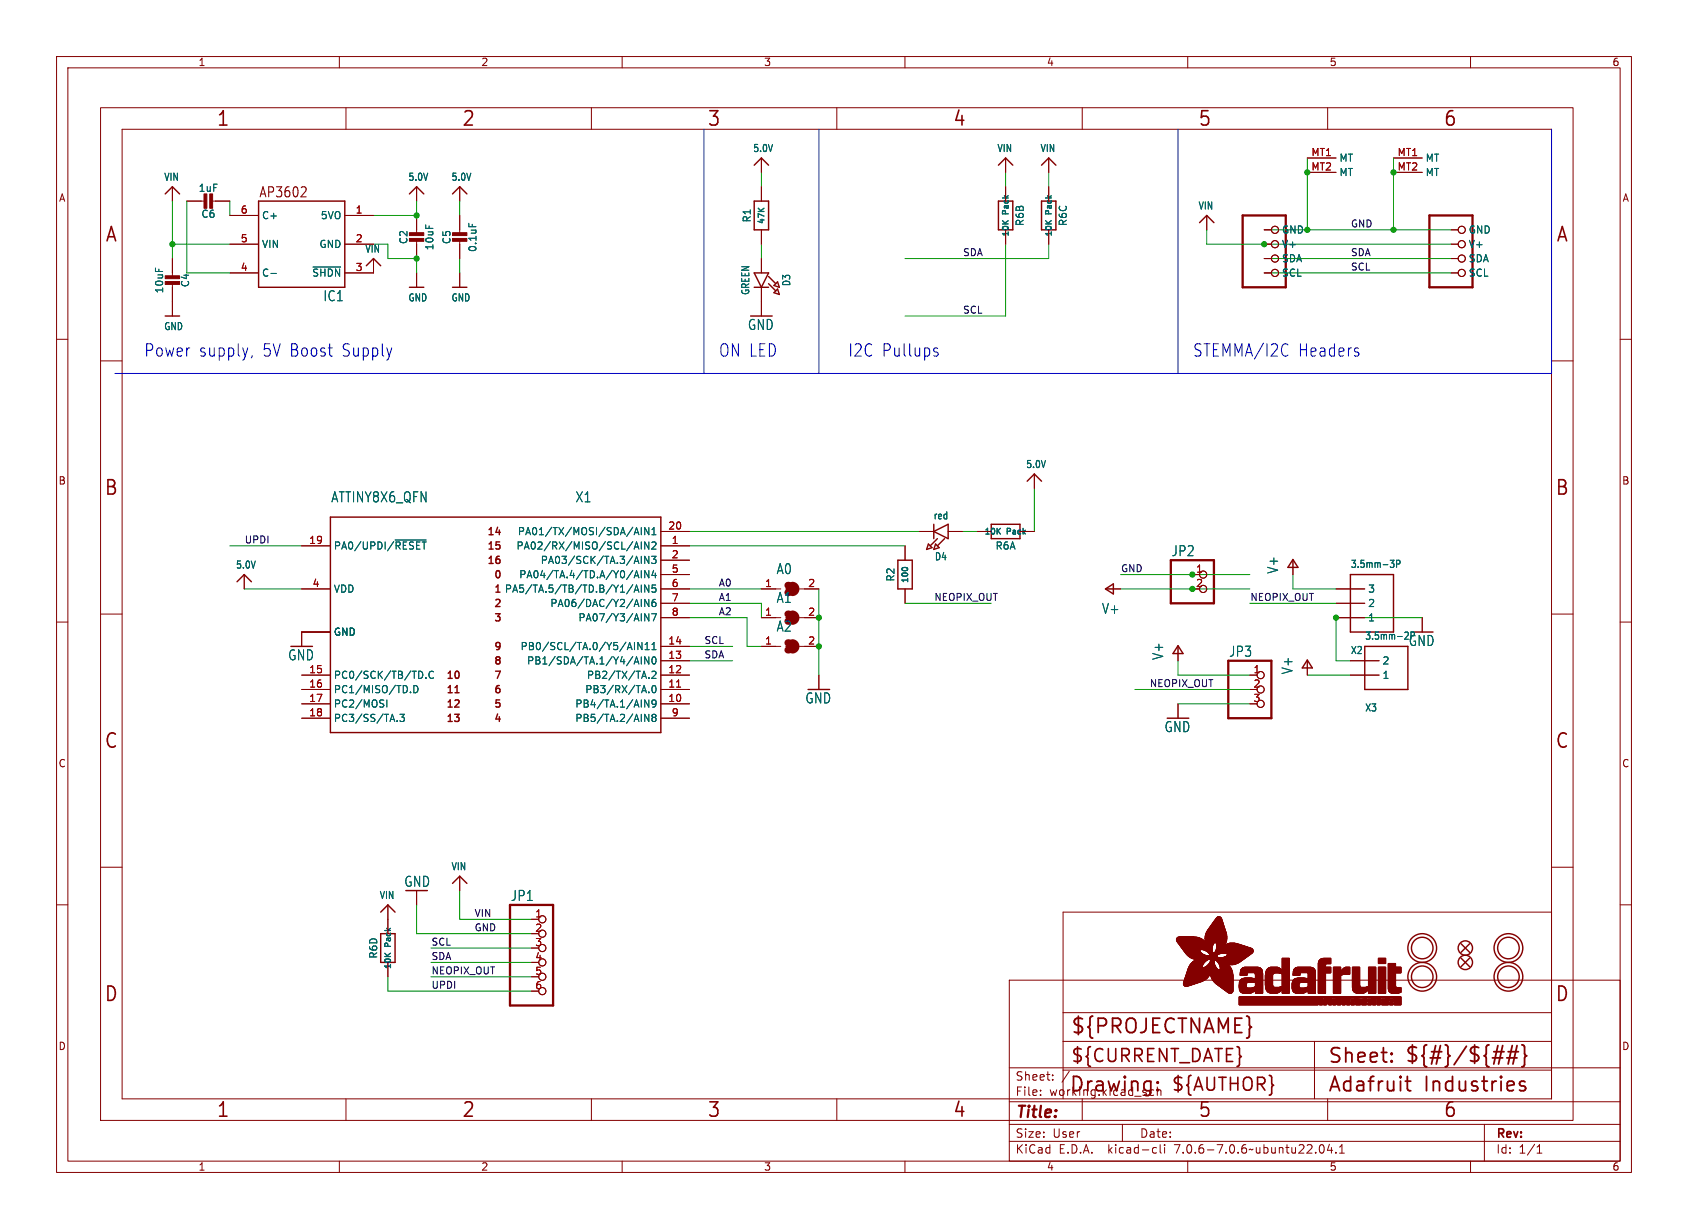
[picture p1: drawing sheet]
<svg xmlns="http://www.w3.org/2000/svg" width="298mm" height="217mm" viewBox="0 0 298 217" stroke-linecap="round" stroke-linejoin="round" font-family="sans-serif">
<defs><g id="words">
<g font-size="3.5" fill="#840000">
<text x="38.2" y="22.7">1</text>
<text x="81.6" y="22.7">2</text>
<text x="125" y="22.7">3</text>
<text x="168.4" y="22.7">4</text>
<text x="211.8" y="22.7">5</text>
<text x="255.1" y="22.7">6</text>
<text x="18.5" y="43.1">A</text>
<text x="275" y="43.1">A</text>
<text x="18.3" y="87.9">B</text>
<text x="274.9" y="87.9">B</text>
<text x="18.3" y="132.7">C</text>
<text x="274.9" y="132.7">C</text>
<text x="18.3" y="177.4">D</text>
<text x="274.9" y="177.4">D</text>
<text x="189.2" y="183.2">${PROJECTNAME}</text>
<text x="234.7" y="188.4">Sheet:</text>
<text x="248.3" y="188.3">${#}/${##}</text>
<text x="38.2" y="197.9">1</text>
<text x="81.6" y="197.9">2</text>
<text x="125" y="197.9">3</text>
<text x="168.4" y="197.9">4</text>
<text x="189" y="193.5">Drawing:</text>
<text x="211.8" y="197.9">5</text>
<text x="234.7" y="193.5">Adafruit</text>
<text x="251.8" y="193.5">Industries</text>
<text x="255.1" y="197.9">6</text>
</g>
<g font-size="3.2" fill="#840000">
<text x="189.2" y="188.2">${CURRENT_DATE}</text>
<text x="207" y="193.3">${AUTHOR}</text>
</g>
<g font-size="3" fill="#0000c2">
<text x="25.4" y="63.3">Power</text>
<text x="35.1" y="63.3">supply,</text>
<text x="46.4" y="63.3">5V Boost</text>
<text x="60.6" y="63.3">Supply</text>
<text x="127" y="63.3">ON LED</text>
<text x="149.9" y="63.3">I2C Pullups</text>
<text x="210.8" y="63.3">STEMMA/I2C</text>
<text x="229.5" y="63.3">Headers</text>
</g>
<text font-size="2.8" fill="#840000" x="179.4" y="198.2">Title:</text>
<text font-size="2.5" fill="#840000" x="45.7" y="35.2">AP3602</text>
<g font-size="2.5" fill="#006464">
<text x="57.1" y="53.5">IC1</text>
<text x="132.1" y="58.6">GND</text>
<text x="58.5" y="89">ATTINY8X6_QFN</text>
<text x="101.7" y="89">X1</text>
<text x="137.2" y="101.7">A0</text>
<text x="207.1" y="98.6">JP2</text>
<text x="226.2" y="101.5" transform="rotate(-90 226.2 101.5)">V+</text>
<text x="137.2" y="106.8">A1</text>
<text x="137.2" y="111.9">A2</text>
<text x="194.7" y="108.8">V+</text>
<text x="50.9" y="117">GND</text>
<text x="205.9" y="116.8" transform="rotate(-90 205.9 116.8)">V+</text>
<text x="217.2" y="116.3">JP3</text>
<text x="228.7" y="119.3" transform="rotate(-90 228.7 119.3)">V+</text>
<text x="249" y="114.4">GND</text>
<text x="142.3" y="124.6">GND</text>
<text x="205.8" y="129.7">GND</text>
<text x="71.4" y="157">GND</text>
<text x="90.2" y="159.5">JP1</text>
</g>
<g font-size="2.1" fill="#840000">
<text x="179.4" y="191.3">Sheet:</text>
<text x="179.4" y="194">File:</text>
<text x="185.5" y="194">working.kicad_sch</text>
<text x="179.4" y="201.4">Size:</text>
<text x="186.1" y="201.4">User</text>
<text x="201.4" y="201.4">Date:</text>
<text x="264.4" y="201.6">Rev:</text>
<text x="179.4" y="204.2">KiCad</text>
<text x="187.2" y="204.2">E.D.A.</text>
<text x="196.1" y="204.2">kicad-cli</text>
<text x="207.9" y="204.2">7.0.6-7.0.6~ubuntu22.04.1</text>
<text x="264.4" y="204.2">Id:</text>
<text x="268.5" y="204.2">1/1</text>
</g>
<g font-size="1.8" fill="#840000">
<text x="35" y="11.9">1</text>
<text x="85" y="11.9">2</text>
<text x="135" y="11.9">3</text>
<text x="185" y="11.9">4</text>
<text x="235" y="11.9">5</text>
<text x="285" y="11.9">6</text>
<text x="10.3" y="35.9">A</text>
<text x="286.8" y="35.9">A</text>
<text x="10.3" y="85.9">B</text>
<text x="286.7" y="85.9">B</text>
<text x="86" y="95">14</text>
<text x="86" y="97.5">15</text>
<text x="86" y="100.1">16</text>
<text x="87.2" y="102.6">0</text>
<text x="87.2" y="107.7">2</text>
<text x="87.2" y="110.2">3</text>
<text x="87.2" y="117.9">8</text>
<text x="87.2" y="115.3">9</text>
<text x="78.7" y="120.4">10</text>
<text x="78.7" y="122.9">11</text>
<text x="78.7" y="125.5">12</text>
<text x="87.2" y="125.5">5</text>
<text x="87.2" y="122.9">6</text>
<text x="87.2" y="120.4">7</text>
<text x="78.7" y="128">13</text>
<text x="87.2" y="128">4</text>
<text x="10.3" y="135.9">C</text>
<text x="286.7" y="135.9">C</text>
<text x="10.3" y="185.9">D</text>
<text x="286.7" y="185.9">D</text>
<text x="35" y="207.2">1</text>
<text x="85" y="207.2">2</text>
<text x="135" y="207.2">3</text>
<text x="185" y="207.2">4</text>
<text x="235" y="207.2">5</text>
<text x="285" y="207.2">6</text>
</g>
<g font-size="1.8" fill="#006464">
<text x="133.1" y="27.1">5.0V</text>
<text x="176.2" y="27.1">VIN</text>
<text x="183.9" y="27.1">VIN</text>
<text x="236.7" y="28.8">MT</text>
<text x="252" y="28.8">MT</text>
<text x="28.9" y="32.2">VIN</text>
<text x="35" y="34.1">1uF</text>
<text x="72.1" y="32.2">5.0V</text>
<text x="79.7" y="32.2">5.0V</text>
<text x="236.7" y="31.3">MT</text>
<text x="252" y="31.3">MT</text>
<text x="35.5" y="38.7">C6</text>
<text x="46.2" y="39">C+</text>
<text x="56.6" y="39">5VO</text>
<text x="132.9" y="39.4" transform="rotate(-90 132.9 39.4)">R1</text>
<text x="181.2" y="40.1" transform="rotate(-90 181.2 40.1)">R6B</text>
<text x="188.8" y="40.1" transform="rotate(-90 188.8 40.1)">R6C</text>
<text x="211.8" y="37.3">VIN</text>
<text x="226.6" y="41.5">GND</text>
<text x="259.6" y="41.5">GND</text>
<text x="46.2" y="44">VIN</text>
<text x="56.4" y="44">GND</text>
<text x="64.5" y="44.9">VIN</text>
<text x="72.2" y="43.3" transform="rotate(-90 72.2 43.3)">C2</text>
<text x="76.8" y="44.4" transform="rotate(-90 76.8 44.4)">10uF</text>
<text x="79.9" y="43.3" transform="rotate(-90 79.9 43.3)">C5</text>
<text x="84.4" y="44.7" transform="rotate(-90 84.4 44.7)">0.1uF</text>
<text x="226.6" y="44">V+</text>
<text x="226.6" y="46.6">SDA</text>
<text x="259.6" y="44">V+</text>
<text x="259.6" y="46.6">SDA</text>
<text x="29" y="52" transform="rotate(-90 29 52)">10uF</text>
<text x="33.6" y="50.9" transform="rotate(-90 33.6 50.9)">C4</text>
<text x="46.2" y="49.1">C-</text>
<text x="55.1" y="49.1">~{SHDN}</text>
<text x="72.1" y="53.5">GND</text>
<text x="79.7" y="53.5">GND</text>
<text x="132.7" y="52.3" transform="rotate(-90 132.7 52.3)">GREEN</text>
<text x="139.9" y="50.7" transform="rotate(-90 139.9 50.7)">D3</text>
<text x="226.6" y="49.1">SCL</text>
<text x="259.6" y="49.1">SCL</text>
<text x="28.9" y="58.6">GND</text>
<text x="181.3" y="83">5.0V</text>
<text x="91.5" y="94.8">PA01/TX/MOSI/SDA/AIN1</text>
<text x="165" y="92">red</text>
<text x="41.6" y="100.8">5.0V</text>
<text x="58.9" y="97.4">PA0/UPDI/~{RESET}</text>
<text x="91.2" y="97.4">PA02/RX/MISO/SCL/AIN2</text>
<text x="95.5" y="99.9">PA03/SCK/TA.3/AIN3</text>
<text x="165.2" y="99.3">D4</text>
<text x="175.9" y="97.4">R6A</text>
<text x="238.7" y="100.6">3.5mm-3P</text>
<text x="58.9" y="105">VDD</text>
<text x="89.2" y="105">PA5/TA.5/TB/TD.B/Y1/AIN5</text>
<text x="91.7" y="102.5">PA04/TA.4/TD.A/Y0/AIN4</text>
<text x="97.2" y="107.5">PA06/DAC/Y2/AIN6</text>
<text x="158.3" y="102.9" transform="rotate(-90 158.3 102.9)">R2</text>
<text x="241.8" y="107.5">2</text>
<text x="241.8" y="105">3</text>
<text x="58.9" y="112.6">GND</text>
<text x="102.2" y="110.1">PA07/Y3/AIN7</text>
<text x="241.3" y="113.3">3.5mm-2P</text>
<text x="241.8" y="110.1">1</text>
<text x="91.9" y="115.2">PB0/SCL/TA.0/Y5/AIN11</text>
<text x="93.1" y="117.7">PB1/SDA/TA.1/Y4/AIN0</text>
<text x="238.7" y="115.9">X2</text>
<text x="244.3" y="117.7">2</text>
<text x="58.9" y="120.2">PC0/SCK/TB/TD.C</text>
<text x="58.9" y="122.8">PC1/MISO/TD.D</text>
<text x="58.9" y="125.3">PC2/MOSI</text>
<text x="101.6" y="125.3">PB4/TA.1/AIN9</text>
<text x="103.4" y="122.8">PB3/RX/TA.0</text>
<text x="103.7" y="120.2">PB2/TX/TA.2</text>
<text x="244.3" y="120.2">1</text>
<text x="58.9" y="127.9">PC3/SS/TA.3</text>
<text x="101.6" y="127.9">PB5/TA.2/AIN8</text>
<text x="241.3" y="126">X3</text>
<text x="79.7" y="154.1">VIN</text>
<text x="67" y="159.2">VIN</text>
<text x="66.9" y="169.6" transform="rotate(-90 66.9 169.6)">R6D</text>
</g>
<g font-size="1.8" fill="#a90000">
<text x="231.8" y="27.7">MT1</text>
<text x="247" y="27.7">MT1</text>
<text x="231.8" y="30.2">MT2</text>
<text x="247" y="30.2">MT2</text>
<text x="42.5" y="37.8">6</text>
<text x="62.8" y="37.8">1</text>
<text x="42.5" y="42.9">5</text>
<text x="62.8" y="42.9">2</text>
<text x="42.5" y="48">4</text>
<text x="62.8" y="48">3</text>
<text x="118.1" y="93.7">20</text>
<text x="54.6" y="96.3">19</text>
<text x="118.7" y="96.3">1</text>
<text x="118.7" y="98.8">2</text>
<text x="118.7" y="101.3">5</text>
<text x="211.4" y="101.3">1</text>
<text x="55.2" y="103.9">4</text>
<text x="118.7" y="103.9">6</text>
<text x="118.7" y="106.4">7</text>
<text x="135.2" y="103.9">1</text>
<text x="142.8" y="103.9">2</text>
<text x="211.4" y="103.9">2</text>
<text x="118.7" y="109">8</text>
<text x="135.2" y="109">1</text>
<text x="142.8" y="109">2</text>
<text x="54.6" y="119.1">15</text>
<text x="118.1" y="119.1">12</text>
<text x="118.1" y="116.6">13</text>
<text x="118.1" y="114">14</text>
<text x="135.2" y="114">1</text>
<text x="142.8" y="114">2</text>
<text x="221.5" y="119.1">1</text>
<text x="54.6" y="121.7">16</text>
<text x="54.6" y="124.2">17</text>
<text x="118.1" y="124.2">10</text>
<text x="118.1" y="121.7">11</text>
<text x="221.5" y="121.7">2</text>
<text x="221.5" y="124.2">3</text>
<text x="54.6" y="126.7">18</text>
<text x="118.7" y="126.7">9</text>
<text x="94.5" y="162.3">1</text>
<text x="94.5" y="164.8">2</text>
<text x="94.5" y="167.4">3</text>
<text x="94.5" y="169.9">4</text>
<text x="94.5" y="172.5">5</text>
<text x="94.5" y="175">6</text>
</g>
<g font-size="1.7" fill="#0f0f0f">
<text x="238.8" y="40.3">GND</text>
<text x="170.2" y="45.4">SDA</text>
<text x="238.8" y="47.9">SCL</text>
<text x="238.8" y="45.4">SDA</text>
<text x="170.2" y="55.5">SCL</text>
<text x="43.2" y="96.2">UPDI</text>
<text x="198.1" y="101.3">GND</text>
<text x="127" y="106.3">A1</text>
<text x="127" y="103.8">A0</text>
<text x="165.1" y="106.3">NEOPIX_OUT</text>
<text x="221" y="106.3">NEOPIX_OUT</text>
<text x="124.5" y="114">SCL</text>
<text x="127" y="108.9">A2</text>
<text x="124.5" y="116.5">SDA</text>
<text x="203.2" y="121.6">NEOPIX_OUT</text>
<text x="76.2" y="167.3">SCL</text>
<text x="83.8" y="162.2">VIN</text>
<text x="83.8" y="164.8">GND</text>
<text x="76.2" y="172.4">NEOPIX_OUT</text>
<text x="76.2" y="169.8">SDA</text>
<text x="76.2" y="174.9">UPDI</text>
</g>
<g font-size="1.4" fill="#006464">
<text x="135.4" y="39.8" transform="rotate(-90 135.4 39.8)">47K</text>
<text x="178.6" y="42" transform="rotate(-90 178.6 42)">10K</text>
<text x="178.6" y="37.8" transform="rotate(-90 178.6 37.8)">Pack</text>
<text x="186.2" y="42" transform="rotate(-90 186.2 42)">10K</text>
<text x="186.2" y="37.8" transform="rotate(-90 186.2 37.8)">Pack</text>
<text x="173.9" y="94.8">10K</text>
<text x="178.1" y="94.8">Pack</text>
<text x="160.8" y="103.3" transform="rotate(-90 160.8 103.3)">100</text>
<text x="69.4" y="167.4" transform="rotate(-90 69.4 167.4)">Pack</text>
<text x="69.4" y="171.5" transform="rotate(-90 69.4 171.5)">10K</text>
</g>
</g></defs>
<g fill="none" stroke="#840000" stroke-width=".18">
<path d="M10 10h278.5v197.3h-278.5zM12 12h274.5v193.3h-274.5zM17.8 19h260.3v179.1h-260.3zM60 10v2M61.2 19v3.9M104.6 19v3.9M110 10v2M148 19v3.9M160 10v2M191.3 19v3.9M210 10v2M234.7 19v3.9"/>
<path d="M260 10v2M21.6 22.9h252.7v171.4h-252.7zM30.5 33v2.6M33 35.6h3.3M37.3 35.6h3.3M40.6 38.1h5.1M61 38.1h5M73.7 33v2.6M73.7 38.1v3.3M81.3 33v2.6M81.3 38.1v3.3M134.6 27.9v2.6"/>
<path d="M134.6 33v2.6M177.8 27.9v2.6M177.8 33v2.6M185.4 27.9v2.6M185.4 33v2.6M213.4 38.1v2.5M231.1 30.5h5.1M231.1 27.9h5.1M246.4 30.5h5.1M246.4 27.9h5.1M10 60h2M30.5 45.7v3.3"/>
<path d="M30.5 50v5.9M40.6 43.2h5.1M40.6 48.3h5.1M61 43.2h5M66 45.7v2.6h-5M73.7 42.4v3.3M73.7 48.3v2.5M81.3 42.4v3.3M81.3 48.3v2.5M134.6 40.6v2.6M134.6 45.7v2.6M134.6 50.8v5.1"/>
<path d="M177.8 40.6v2.6M185.4 40.6v2.6M223.5 40.6h1.3M223.5 43.2h1.3M223.5 45.7h1.3M223.5 48.3h1.3M256.5 40.6h1.3M256.5 43.2h1.3M256.5 45.7h1.3M256.5 48.3h1.3M286.5 60h2M17.8 63.8h3.8"/>
<path d="M274.3 63.8h3.8M53.3 96.5h5.1M116.8 94h5.1M116.8 96.5h5.1M116.8 99.1h5.1M160 96.5v2.6M162.6 94h2.5M167.6 94h2.6M172.7 94h2.6M180.3 94h2.6M182.9 83.8v2.6M228.6 99.1v2.5"/>
<path d="M10 110h2M17.8 108.6h3.8M43.2 101.6v2.5M53.3 104.1h5.1M53.3 119.4h5.1M58.4 111.8h-5.1v2.5M116.8 104.1h5.1M116.8 101.6h5.1M116.8 109.2h5.1M116.8 106.7h5.1M116.8 114.3h5.1M116.8 119.4h5.1"/>
<path d="M116.8 116.8h5.1M134.6 104.1h3.4M134.6 109.2h3.4M134.6 114.3h3.4M141.4 104.1h3.4M141.4 109.2h3.4M141.4 114.3h3.4M144.8 119.4v2.5M160 104.1v2.6M195.6 104.1h2.5M208.3 114.3v2.5M210.8 101.6h1.3"/>
<path d="M221 119.4h1.2M231.1 116.8v2.6M236.2 104.1h5.1M236.2 109.2h5.1M236.2 106.7h5.1M238.8 119.4h5M238.8 116.8h5M251.5 109.2v2.6M274.3 108.6h3.8M286.5 110h2M53.3 124.5h5.1M53.3 121.9h5.1"/>
<path d="M53.3 127h5.1M116.8 124.5h5.1M116.8 121.9h5.1M116.8 127h5.1M208.3 124.5v2.5M221 124.5h1.2M10 160h2M17.8 153.4h3.8M73.7 157.5v2.5M81.3 154.9v2.6M274.3 153.4h3.8M286.5 160h2"/>
<path d="M68.6 160v5.1M68.6 170.2v2.5M94 162.6h1.2M94 167.6h1.2M94 172.7h1.2M94 175.3h1.2M178.4 173.3h108.1v32h-108.1zM188 179.1h86.3M274.3 161.3h-86.3v33M61.2 194.3v3.8M104.6 194.3v3.8M148 194.3v3.8"/>
<path d="M178.4 198.8h108.1M178.4 194.8h108.1M178.4 188.8h108.1M184 193.6v.1M184 192.8v.1M186.1 190.9v.1M186.1 190.1v.1M188 184.1h86.3M188 189.2h86.3M189.1 189.4l-1.3 2M191.3 194.3v3.8M198.4 198.8v3"/>
<path d="M203.8 192.7l.2 .1M204 193.6l-.2 .1M204.6 192.2v1.5M204.6 192.9l.2-.2 .4 .1 .1 .9M232.4 184.1v10.2M234.7 194.3v3.8M262.5 198.8v6.5M60 205.3v2M110 205.3v2M160 205.3v2M178.4 201.8h108.1M204.1 202.9l.4 .1"/>
<path d="M204.5 203.8l-.4 .1M205.1 202.4v1.3l.2 .2M205.9 202.4v.2M205.9 202.9v1M210 205.3v2M233.5 202.5l.1-.1a.81 .81 0 0 1 .6 .6 .81 .81 0 0 1-.3 .8l-.1 .1a.81 .81 0 0 1-.6-.6 .81 .81 0 0 1 .3-.8zM235.1 202.3l-.4 1.1h.9M235.4 202.9v1M236.2 203.8v.1M236.8 203.9h.9M236.8 202.8l.5-.4v1.5M260 205.3v2"/>
<path d="M271.8 203.9h.8M271.8 202.8l.4-.4v1.5"/>
<circle cx="225.4" cy="48.3" r=".63"/>
<circle cx="225.4" cy="43.2" r=".63"/>
<circle cx="225.4" cy="45.7" r=".63"/>
<circle cx="225.4" cy="40.6" r=".63"/>
<circle cx="258.4" cy="40.6" r=".63"/>
<circle cx="258.4" cy="45.7" r=".63"/>
<circle cx="258.4" cy="43.2" r=".63"/>
<circle cx="258.4" cy="48.3" r=".63"/>
<circle cx="212.7" cy="101.6" r=".63"/>
<circle cx="212.7" cy="104.1" r=".63"/>
<circle cx="222.9" cy="119.4" r=".63"/>
<circle cx="222.9" cy="121.9" r=".63"/>
<circle cx="222.9" cy="124.5" r=".63"/>
<circle cx="95.9" cy="170.2" r=".63"/>
<circle cx="95.9" cy="162.6" r=".63"/>
<circle cx="95.9" cy="167.6" r=".63"/>
<circle cx="95.9" cy="175.3" r=".63"/>
<circle cx="95.9" cy="172.7" r=".63"/>
<circle cx="95.9" cy="165.1" r=".63"/>
</g>
<g fill="none" stroke="#840000" stroke-width=".25">
<path d="M29.2 34.3l1.3-1.3 1.2 1.3M45.7 35.6h15.3v15.2h-15.3zM72.4 34.3l1.3-1.3 1.2 1.3M80 34.3l1.3-1.3 1.2 1.3M133.3 35.6h2.6v5h-2.6zM133.3 29.2l1.3-1.3 1.3 1.3M176.5 35.6h2.6v5h-2.6zM176.5 29.2l1.3-1.3 1.3 1.3M184.1 35.6h2.6v5h-2.6zM184.1 29.2l1.3-1.3 1.3 1.3M212.1 39.4l1.3-1.3 1.2 1.3M29.2 55.9h2.5"/>
<path d="M64.8 47l1.2-1.3 1.3 1.3M72.4 50.8h2.5M80 50.8h2.5M133.3 50.8h2.6M133.3 48.3h2.6l-1.3 2.5zM135.9 48.9l1.3 1.3M135.9 50.2l1.3 1.2M136.8 50.5l.7-.7 .3 1zM137.5 51.1l.3 1-1-.3zM58.4 91.4h58.4v38.1h-58.4zM158.7 99.1h2.6v5h-2.6zM164.1 96.2l.7 .6-1 .4z"/>
<path d="M165.1 94l2.5-1.3v2.5zM165.1 92.7v2.5M165.4 96.2l.7 .6-1 .4zM165.7 95.2l-1.2 1.3M167 95.2l-1.3 1.3M175.3 92.7h5v2.5h-5zM181.6 85.1l1.3-1.3 1.2 1.3M228.6 98.9l.9 1.4h-1.8zM41.9 102.9l1.3-1.3 1.2 1.3M87.7 104.7h.7M87.7 103.8l.3-.4v1.3M195.5 104.1l1.3-.8v1.7z"/>
<path d="M208.3 114.2l.9 1.4h-1.8zM231.1 116.7l.9 1.4h-1.7zM238.8 101.6h7.6v10.2h-7.6zM241.3 114.3h7.6v7.6h-7.6zM80.4 122.5h.8M80 156.2l1.3-1.3 1.2 1.3M67.3 165.1h2.5v5.1h-2.5zM67.3 161.3l1.3-1.3 1.2 1.3M258.3 169.4l1.5 1.5M258.3 166.9l1.5 1.5M259.8 169.4l-1.5 1.5M259.8 166.9l-1.5 1.5"/>
<circle cx="251.5" cy="172.7" r="2.54"/>
<circle cx="251.5" cy="167.6" r="2.54"/>
<circle cx="251.5" cy="172.7" r="1.9"/>
<circle cx="251.5" cy="167.6" r="1.9"/>
<circle cx="259.1" cy="167.6" r="1.27"/>
<circle cx="259.1" cy="170.2" r="1.27"/>
<circle cx="266.7" cy="167.6" r="2.54"/>
<circle cx="266.7" cy="172.7" r="2.54"/>
<circle cx="266.7" cy="167.6" r="1.9"/>
<circle cx="266.7" cy="172.7" r="1.9"/>
</g>
<path d="M219.7 38.1h7.6v12.7h-7.6zM252.7 38.1h7.6v12.7h-7.6zM207 99.1h7.6v7.6h-7.6zM139.1 104.1h1.2M139.1 114.3h1.2M139.1 109.2h1.2M217.2 116.8h7.6v10.2h-7.6zM90.2 160h7.6v17.8h-7.6z" fill="none" stroke="#840000" stroke-width=".41"/>
<path d="M139.3 103.5a.64 .64 0 0 1 .7 .6 .64 .64 0 0 1-.7 .7M139.3 113.7a.64 .64 0 0 1 .7 .6 .64 .64 0 0 1-.7 .6M139.3 108.6a.64 .64 0 0 1 .7 .6 .64 .64 0 0 1-.7 .7M140.1 103.5a.64 .64 0 0 1 .6 .6 .64 .64 0 0 1-.6 .7M140.1 113.7a.64 .64 0 0 1 .6 .6 .64 .64 0 0 1-.6 .6M140.1 108.6a.64 .64 0 0 1 .6 .6 .64 .64 0 0 1-.6 .7" fill="none" stroke="#840000" stroke-width="1.3"/>
<path d="M53.8 33l.3 .4v.4l-.9 1h.9" fill="none" stroke="#840000" stroke-width=".19"/>
<g fill="none" stroke="#006464" stroke-width=".18">
<path d="M82.9 39.5v.6M47.9 48.4h1M55.3 47.2h4.9M69.9 95.5h5.5M112.1 97.1l.4-1.3 .5 1.3M112.1 94.6l.4-1.3 .5 1.3M112.2 96.7h.6M112.2 94.2h.6M113.4 93.3v1.3M113.4 95.8v1.3M113.4 98.4v1.2M114.7 93.3v1.3l-.7-1.3v1.3"/>
<path d="M114.7 95.8v1.3l-.7-1.3v1.3M114.7 98.4v1.2l-.7-1.2v1.2M115.2 98.4h.8l-.4 .5 .3 .1v.5l-.2 .1-.5-.1M115.3 96l.4-.2 .3 .4-.8 .9h.8M115.3 93.7l.3-.4v1.3M115.3 94.6h.7M245.8 99.1h.7l-.4 .4 .3 .2 .1 .4-.2 .2h-.4M246.9 99.7h.5l.1-.2-.1-.4h-.5v1.2M74.3 118.7a.68 .68 0 0 1 .5 .6 .68 .68 0 0 1-.5 .7M75.3 119.8v.2M76.6 118.8a.6 .6 0 0 0-.8 .4 .6 .6 0 0 0 .6 .8l.2-.2M111.9 103.4l-1.1 1.6"/>
<path d="M112.1 117.4l.4-1.3 .5 1.3M112.1 102.2l.4-1.3 .5 1.3M112.1 104.7l.4-1.3 .5 1.3M112.2 113.6v1.3M112.2 117.1h.6M112.2 101.8h.6M112.2 104.4h.6M113.4 100.9v1.3M113.4 103.4v1.3M113.4 106v1.3M113.4 116.1v1.3M113.5 113.6v1.3l-.7-1.3v1.3"/>
<path d="M114 108.5l.7 1.3v-1.3M114.1 114.9h.7M114.1 114l.3-.4v1.3M114.7 100.9v1.3l-.7-1.3v1.3M114.7 103.4v1.3l-.7-1.3v1.3M114.7 106v1.3l-.7-1.3v1.3M114.7 116.1v1.3l-.7-1.3v1.3M114.7 119.8v.2M115.2 108.5h.9l-.6 1.3M115.3 118.8l.4-.1 .3 .4-.8 .9h.8M115.3 114.9h.7M115.3 114l.3-.4v1.3"/>
<path d="M115.4 116.3l.2-.2a.68 .68 0 0 1 .4 .7 .68 .68 0 0 1-.4 .6l-.2-.1-.1-.4zM115.6 100.8l-.3 1h.8M115.9 106l-.4 .1a.86 .86 0 0 0 0 1.2l.4-.2 .1-.4-.3-.2h-.3l-.1 .2M115.9 101.3v.9M115.9 103.4h-.6v.7l.1-.2 .5 .1 .1 .2-.1 .4-.2 .1-.4-.1M67.7 123.8h.2M67.8 124.6v.3M68.4 123.8v1.2M70.2 127.5v.1M70.7 126.3h.8l-.4 .5 .3 .1v.6l-.2 .1-.5-.1M72.6 122.4v.1M73.2 121.2a.64 .64 0 0 1 .7 .7 .64 .64 0 0 1-.7 .6z"/>
<path d="M114 123.8l.7 1.2v-1.2M114 126.3l.7 1.3v-1.3M114.7 122.4v.1M115.4 121.4l.2-.2a.68 .68 0 0 1 .4 .7 .68 .68 0 0 1-.4 .6l-.2-.1-.1-.4zM115.5 126.9l-.2-.3 .2-.3h.2l.3 .3-.3 .3M115.5 126.9l-.2 .2v.4l.2 .1 .4-.1 .1-.2v-.2l-.3-.2M115.5 126.9h.2M116 124.3l-.3 .3-.3-.1-.1-.2 .1-.5h.3l.2 .1a.84 .84 0 0 1-.3 1.1h-.2"/>
</g>
<g fill="#840000" stroke="#840000" stroke-width=".18">
<path d="M29.2 49.8h2.5v.5h-2.5z"/>
<path d="M29.2 48.8h2.5v.5h-2.5z"/>
<path d="M37.1 34.3h.5v2.5h-.5z"/>
<path d="M36.1 34.3h.5v2.5h-.5z"/>
<path d="M208 166.3h4.8z"/>
<path d="M208 166.2l4.8 .1z"/>
<path d="M208 166.2h4.8z"/>
<path d="M208 166.2h4.7z"/>
<path d="M208 166.1l4.7 .1z"/>
<path d="M208 166.1h4.6z"/>
<path d="M208 166l4.5 .1z"/>
<path d="M208 166h4.5z"/>
<path d="M208 166.4h4.9z"/>
<path d="M208 166.3l4.9 .1z"/>
<path d="M208 166h4.4z"/>
<path d="M208 165.9l4.4 .1z"/>
<path d="M208.1 166.4l4.9 .1z"/>
<path d="M208.1 165.9h4.2z"/>
<path d="M208.1 166.5h4.9z"/>
<path d="M208.1 165.9h4.1z"/>
<path d="M208.1 165.8l4 .1z"/>
<path d="M208.1 166.6h5z"/>
<path d="M208.1 166.5l4.9 .1z"/>
<path d="M208.1 165.8h3.9z"/>
<path d="M208.2 166.6h4.9z"/>
<path d="M208.2 165.8h3.6z"/>
<path d="M208.2 166.6l4.9 .1z"/>
<path d="M208.2 165.7l3.5 .1z"/>
<path d="M208.2 166.7h5z"/>
<path d="M208.2 166.7h4.9z"/>
<path d="M208.3 166.7l4.9 .1z"/>
<path d="M208.3 165.7h3.3z"/>
<path d="M208.3 166.8h6.3z"/>
<path d="M208.3 166.8h4.9z"/>
<path d="M208.3 166.8l6.3 .1z"/>
<path d="M208.4 166.9h6.2z"/>
<path d="M208.4 167h6.1z"/>
<path d="M208.4 166.9l6.1 .1z"/>
<path d="M208.4 165.7h2.8z"/>
<path d="M208.5 167h6z"/>
<path d="M208.5 167l6 .1z"/>
<path d="M208.6 167.1h5.9z"/>
<path d="M208.6 167.1l5.8 .1z"/>
<path d="M208.6 167.2h5.8z"/>
<path d="M208.7 167.2l5.7 .1z"/>
<path d="M208.7 167.3h5.7z"/>
<path d="M208.7 167.3l5.7 .1z"/>
<path d="M208.8 167.4h5.6z"/>
<path d="M208.8 167.5h5.5z"/>
<path d="M208.8 167.4l5.5 .1z"/>
<path d="M208.9 167.5l5.4 .1z"/>
<path d="M208.9 167.6h5.4z"/>
<path d="M208.9 167.6l5.4 .1z"/>
<path d="M209 167.7h5.3z"/>
<path d="M209 167.7l5.3 .1z"/>
<path d="M209 167.8h5.3z"/>
<path d="M209.1 167.8h5.2z"/>
<path d="M209.1 167.8l5.2 .1z"/>
<path d="M209.1 167.9h5.2z"/>
<path d="M209.2 167.9l3.1 .1z"/>
<path d="M209.2 168h3z"/>
<path d="M209.2 174.1h1.8z"/>
<path d="M209.2 174l1.8 .1z"/>
<path d="M209.2 174h2z"/>
<path d="M209.2 174h2.1z"/>
<path d="M209.2 173.9l2.1 .1z"/>
<path d="M209.2 173.9h2.3z"/>
<path d="M209.2 173.9h2.4z"/>
<path d="M209.2 173.8l2.4 .1z"/>
<path d="M209.2 173.8h2.6z"/>
<path d="M209.2 168l3 .1z"/>
<path d="M209.3 174.1l1.4 .1z"/>
<path d="M209.3 174.1h1.5z"/>
<path d="M209.3 173.8h2.6z"/>
<path d="M209.3 173.7l2.6 .1z"/>
<path d="M209.3 173.7h2.8z"/>
<path d="M209.3 168.1h2.9z"/>
<path d="M209.3 174.2h1.2z"/>
<path d="M209.3 174.2h1.3z"/>
<path d="M209.3 173.7h2.9z"/>
<path d="M209.3 173.6l3 .1z"/>
<path d="M209.3 173.6h3.1z"/>
<path d="M209.3 173.6h3.2z"/>
<path d="M209.3 168.1l2.9 .1z"/>
<path d="M209.3 174.2l1.1 .1z"/>
<path d="M209.3 173.5l3.3 .1z"/>
<path d="M209.3 173.5h3.3z"/>
<path d="M209.3 173.4l3.4 .1z"/>
<path d="M209.3 173.4h3.5z"/>
<path d="M209.3 168.2h2.9z"/>
<path d="M209.4 174.3h.9z"/>
<path d="M209.4 173.4h3.4z"/>
<path d="M209.4 174.3h.8z"/>
<path d="M209.4 173.3l3.5 .1z"/>
<path d="M209.4 173.3h3.5z"/>
<path d="M209.4 173.3h3.6z"/>
<path d="M209.4 173.2l3.7 .1z"/>
<path d="M209.4 168.3h2.8z"/>
<path d="M209.4 168.2l2.8 .1z"/>
<path d="M209.4 174.3l.7 .1z"/>
<path d="M209.4 173.2h3.7z"/>
<path d="M209.4 173.2h3.8z"/>
<path d="M209.4 173.1l3.8 .1z"/>
<path d="M209.4 173.1h3.9z"/>
<path d="M209.5 173.1h3.8z"/>
<path d="M209.5 173l3.8 .1z"/>
<path d="M209.5 168.3l2.8 .1z"/>
<path d="M209.5 174.4h.5z"/>
<path d="M209.5 173h3.9z"/>
<path d="M209.5 172.9l4 .1z"/>
<path d="M209.5 168.4h2.8z"/>
<path d="M209.5 172.9h4z"/>
<path d="M209.5 172.8l4.1 .1z"/>
<path d="M209.5 172.8h4.1z"/>
<path d="M209.5 168.4l2.9 .1z"/>
<path d="M209.6 172.8h4z"/>
<path d="M209.6 172.7l4 .1z"/>
<path d="M209.6 168.5h2.8z"/>
<path d="M209.6 174.4h.3z"/>
<path d="M209.6 172.7h4.1z"/>
<path d="M209.6 172.6l4.1 .1z"/>
<path d="M209.6 168.5l2.9 .1z"/>
<path d="M209.6 172.6h4.1z"/>
<path d="M209.6 172.6h4.2z"/>
<path d="M209.6 172.5l4.2 .1z"/>
<path d="M209.6 172.5h4.2z"/>
<path d="M209.6 168.6h3z"/>
<path d="M209.6 168.6h2.9z"/>
<path d="M209.7 172.5h4.1z"/>
<path d="M209.7 172.4l4.1 .1z"/>
<path d="M209.7 172.4h4.2z"/>
<path d="M209.7 172.3l4.2 .1z"/>
<path d="M209.7 168.6l2.9 .1z"/>
<path d="M209.8 172.3h4.1z"/>
<path d="M209.8 172.2l4.1 .1z"/>
<path d="M209.8 172.2h4.1z"/>
<path d="M209.8 168.7l2.9 .1z"/>
<path d="M209.8 168.7h2.9z"/>
<path d="M209.8 172.1l4.2 .1z"/>
<path d="M209.8 172.1h4.2z"/>
<path d="M209.8 168.8h3z"/>
<path d="M209.8 172l4.2 .1z"/>
<path d="M209.8 172h4.2z"/>
<path d="M209.8 168.8h3.1z"/>
<path d="M209.9 171.9l4.1 .1z"/>
<path d="M209.9 171.9h4.1z"/>
<path d="M209.9 168.8l3 .1z"/>
<path d="M209.9 171.8l4.1 .1z"/>
<path d="M209.9 171.8h4.1z"/>
<path d="M209.9 168.9h3.1z"/>
<path d="M209.9 171.8h8z"/>
<path d="M209.9 171.7l8 .1z"/>
<path d="M209.9 171.7h7.9z"/>
<path d="M209.9 168.9h3.2z"/>
<path d="M210 171.6l7.8 .1z"/>
<path d="M210 171.6h7.8z"/>
<path d="M210 168.9l3.2 .1z"/>
<path d="M210 171.5l7.8 .1z"/>
<path d="M210 171.5h5.5z"/>
<path d="M210 169h3.3z"/>
<path d="M210 171.5h5.4z"/>
<path d="M210 171.4l5.4 .1z"/>
<path d="M210 171.4h5.3z"/>
<path d="M210 169h5.2z"/>
<path d="M210.1 171.3l5.1 .1z"/>
<path d="M210.1 171.3h5.1z"/>
<path d="M210.1 169l5.1 .1z"/>
<path d="M210.1 171.2l5 .1z"/>
<path d="M210.1 171.2h5z"/>
<path d="M210.1 171.1l5 .1z"/>
<path d="M210.1 171.1h4.9z"/>
<path d="M210.1 169.1h5z"/>
<path d="M210.2 171l2.5 .1z"/>
<path d="M210.2 171h2.5z"/>
<path d="M210.2 169.1h5z"/>
<path d="M210.2 171h2.4z"/>
<path d="M210.2 169.1l5 .1z"/>
<path d="M210.2 170.9l2.4 .1z"/>
<path d="M210.2 170.9h2.4z"/>
<path d="M210.2 169.2h5z"/>
<path d="M210.3 170.8l2.3 .1z"/>
<path d="M210.3 170.8h2.3z"/>
<path d="M210.3 169.2h4.9z"/>
<path d="M210.3 170.7l2.3 .1z"/>
<path d="M210.3 170.7h2.3z"/>
<path d="M210.3 169.2l5 .1z"/>
<path d="M210.4 170.7h2.2z"/>
<path d="M210.4 170.6l2.3 .1z"/>
<path d="M210.4 170.6h2.3z"/>
<path d="M210.4 169.3h5z"/>
<path d="M210.4 170.5l2.3 .1z"/>
<path d="M210.5 170.5h2.2z"/>
<path d="M210.5 169.3l5.2 .1z"/>
<path d="M210.5 170.4l2.3 .1z"/>
<path d="M210.5 170.4h2.3z"/>
<path d="M210.6 170.4h2.2z"/>
<path d="M210.6 169.4h9.6z"/>
<path d="M210.6 170.3l2.2 .1z"/>
<path d="M210.6 170.3h2.2z"/>
<path d="M210.7 170.3h2.2z"/>
<path d="M210.7 169.4l9.4 .1z"/>
<path d="M210.7 170.2l2.2 .1z"/>
<path d="M210.7 170.2h2.2z"/>
<path d="M210.8 170.2h2.2z"/>
<path d="M210.8 170.1l2.2 .1z"/>
<path d="M210.8 169.5h9.3z"/>
<path d="M210.8 170.1h2.2z"/>
<path d="M210.9 170.1h2.2z"/>
<path d="M211 170l2.1 .1z"/>
<path d="M211 170h2.1z"/>
<path d="M211 169.5l9 .1z"/>
<path d="M211 170h2.2z"/>
<path d="M211.1 169.9l2.2 .1z"/>
<path d="M211.1 169.9h2.2z"/>
<path d="M211.2 169.6h8.7z"/>
<path d="M211.2 169.8l2.1 .1z"/>
<path d="M211.3 169.8h2.1z"/>
<path d="M211.3 169.6h8.6z"/>
<path d="M211.4 169.7l2.1 .1z"/>
<path d="M211.5 169.7h2.1z"/>
<path d="M211.6 169.7h2z"/>
<path d="M211.7 169.6l2 .1z"/>
<path d="M212.7 167.9l1.6 .1z"/>
<path d="M212.8 168h1.5z"/>
<path d="M212.9 168h1.4z"/>
<path d="M212.9 171l2.1 .1z"/>
<path d="M213 171h2z"/>
<path d="M213 168l1.3 .1z"/>
<path d="M213 166h3.9z"/>
<path d="M213 165.9l3.9 .1z"/>
<path d="M213 165.9h3.9z"/>
<path d="M213 165.8l3.9 .1z"/>
<path d="M213.1 171h1.9z"/>
<path d="M213.1 168.1h1.2z"/>
<path d="M213.1 166.3l3.8 .1z"/>
<path d="M213.1 166.3h3.8z"/>
<path d="M213.1 166.2l3.8 .1z"/>
<path d="M213.1 166.2h3.8z"/>
<path d="M213.1 166.1l3.8 .1z"/>
<path d="M213.1 166.1h3.8z"/>
<path d="M213.1 166l3.8 .1z"/>
<path d="M213.1 165.8h3.8z"/>
<path d="M213.1 165.7l3.8 .1z"/>
<path d="M213.1 165.7h3.8z"/>
<path d="M213.1 165.6l3.8 .1z"/>
<path d="M213.1 165.6h3.8z"/>
<path d="M213.1 165.5l3.8 .1z"/>
<path d="M213.1 165.5h3.8z"/>
<path d="M213.1 166.4l3.7 .1z"/>
<path d="M213.1 166.4h3.8z"/>
<path d="M213.1 165.4l3.8 .1z"/>
<path d="M213.1 165.4h3.8z"/>
<path d="M213.1 170.9l1.9 .1z"/>
<path d="M213.1 166.5l3.7 .1z"/>
<path d="M213.1 166.5h3.7z"/>
<path d="M213.1 165.3l3.8 .1z"/>
<path d="M213.1 165.3h3.8z"/>
<path d="M213.2 170.9h1.7z"/>
<path d="M213.2 166.7h1.6z"/>
<path d="M213.2 166.6l3.6 .1z"/>
<path d="M213.2 166.6h3.6z"/>
<path d="M213.2 165.2l3.7 .1z"/>
<path d="M213.2 165.2h3.7z"/>
<path d="M213.2 165.1l3.7 .1z"/>
<path d="M213.2 168.1l1.1 .1z"/>
<path d="M213.2 166.7l1.5 .1z"/>
<path d="M213.2 166.7h1.5z"/>
<path d="M213.2 165.1h3.6z"/>
<path d="M213.2 165l3.6 .1z"/>
<path d="M213.3 170.9h1.6z"/>
<path d="M213.3 166.8h1.3z"/>
<path d="M213.3 165h3.5z"/>
<path d="M213.3 164.9l3.5 .1z"/>
<path d="M213.3 170.8l1.6 .1z"/>
<path d="M213.3 168.2h1z"/>
<path d="M213.3 164.9h3.5z"/>
<path d="M213.3 164.8l3.5 .1z"/>
<path d="M213.4 170.8h1.5z"/>
<path d="M213.4 164.8h3.4z"/>
<path d="M213.4 164.8h3.3z"/>
<path d="M213.4 164.7l3.3 .1z"/>
<path d="M213.4 168.2l1 .1z"/>
<path d="M213.4 164.7h3.3z"/>
<path d="M213.4 164.6l3.3 .1z"/>
<path d="M213.5 170.7l1.4 .1z"/>
<path d="M213.5 170.7h1.3z"/>
<path d="M213.5 168.3h.9z"/>
<path d="M213.5 164.6h3.2z"/>
<path d="M213.5 164.5l3.2 .1z"/>
<path d="M213.5 164.5h3.2z"/>
<path d="M213.5 164.5h3.1z"/>
<path d="M213.6 170.6l1.2 .1z"/>
<path d="M213.6 170.6h1.2z"/>
<path d="M213.6 168.3l.8 .1z"/>
<path d="M213.6 164.4l3 .1z"/>
<path d="M213.6 164.4h3z"/>
<path d="M213.6 168.4h.8z"/>
<path d="M213.6 164.3l3 .1z"/>
<path d="M213.7 170.5l1.1 .1z"/>
<path d="M213.7 170.5h1.1z"/>
<path d="M213.7 168.4l.8 .1z"/>
<path d="M213.7 164.3h2.9z"/>
<path d="M213.7 170.5h1z"/>
<path d="M213.7 168.5h.9z"/>
<path d="M213.7 168.5h.8z"/>
<path d="M213.7 164.2l2.9 .1z"/>
<path d="M213.7 164.2h2.8z"/>
<path d="M213.7 170.4l1 .1z"/>
<path d="M213.8 170.4h.9z"/>
<path d="M213.8 169h1.4z"/>
<path d="M213.8 168.6h2.1z"/>
<path d="M213.8 168.5l2.3 .1z"/>
<path d="M213.8 164.2h2.7z"/>
<path d="M213.8 164.1l2.7 .1z"/>
<path d="M213.8 170.3l.9 .1z"/>
<path d="M213.8 168.9l1.4 .1z"/>
<path d="M213.8 168.6l1.9 .1z"/>
<path d="M213.8 168.6h2z"/>
<path d="M213.8 164.1h2.7z"/>
<path d="M213.8 170.3h.9z"/>
<path d="M213.8 168.9h1.4z"/>
<path d="M213.8 168.7h1.7z"/>
<path d="M213.8 164l2.7 .1z"/>
<path d="M213.9 170.3h.8z"/>
<path d="M213.9 170.2l.8 .1z"/>
<path d="M213.9 168.9h1.4z"/>
<path d="M213.9 168.8l1.4 .1z"/>
<path d="M213.9 168.8h1.4z"/>
<path d="M213.9 168.8h1.5z"/>
<path d="M213.9 168.7l1.6 .1z"/>
<path d="M213.9 164h2.6z"/>
<path d="M213.9 170.2h.8z"/>
<path d="M213.9 169.6l6 .1z"/>
<path d="M213.9 163.9l2.6 .1z"/>
<path d="M213.9 170.1l.8 .1z"/>
<path d="M213.9 163.9h2.5z"/>
<path d="M214 170.1h.7z"/>
<path d="M214 170l.7 .1z"/>
<path d="M214 169.7h5.8z"/>
<path d="M214 163.8l2.4 .1z"/>
<path d="M214 163.8h2.4z"/>
<path d="M214 170h.7z"/>
<path d="M214 169.9l.7 .1z"/>
<path d="M214 169.9h.7z"/>
<path d="M214 169.8l.7 .1z"/>
<path d="M214 169.8h.8z"/>
<path d="M214 169.7l5.7 .1z"/>
<path d="M214 172.2l4 .1z"/>
<path d="M214 172.2h4z"/>
<path d="M214 172.2h3.9z"/>
<path d="M214 172.1l3.9 .1z"/>
<path d="M214 172.1h3.9z"/>
<path d="M214 172l3.9 .1z"/>
<path d="M214 172h3.9z"/>
<path d="M214 171.9l3.9 .1z"/>
<path d="M214 163.7l2.4 .1z"/>
<path d="M214.1 172.6h3.9z"/>
<path d="M214.1 172.5l3.9 .1z"/>
<path d="M214.1 172.5h3.9z"/>
<path d="M214.1 172.4l3.9 .1z"/>
<path d="M214.1 172.4h3.9z"/>
<path d="M214.1 172.3l3.9 .1z"/>
<path d="M214.1 172.3h3.9z"/>
<path d="M214.1 171.9h3.8z"/>
<path d="M214.1 171.8l3.8 .1z"/>
<path d="M214.1 171.8h3.8z"/>
<path d="M214.1 163.7h2.3z"/>
<path d="M214.1 172.7h3.9z"/>
<path d="M214.1 172.6l3.9 .1z"/>
<path d="M214.1 163.6l2.3 .1z"/>
<path d="M214.1 163.6h2.3z"/>
<path d="M214.1 172.8h3.9z"/>
<path d="M214.1 172.7l3.9 .1z"/>
<path d="M214.2 172.9h3.8z"/>
<path d="M214.2 172.8l3.8 .1z"/>
<path d="M214.2 172.8h3.8z"/>
<path d="M214.2 163.6h2.1z"/>
<path d="M214.2 163.5l2.1 .1z"/>
<path d="M214.2 173h3.8z"/>
<path d="M214.2 172.9l3.8 .1z"/>
<path d="M214.2 163.5h2.1z"/>
<path d="M214.2 163.4l2.1 .1z"/>
<path d="M214.3 173.1h3.7z"/>
<path d="M214.3 173l3.7 .1z"/>
<path d="M214.3 163.4h2z"/>
<path d="M214.3 173.2h3.7z"/>
<path d="M214.3 173.1l3.7 .1z"/>
<path d="M214.3 163.3l2 .1z"/>
<path d="M214.3 163.3h2z"/>
<path d="M214.4 173.2l3.6 .1z"/>
<path d="M214.4 173.2h3.6z"/>
<path d="M214.4 163.3h1.9z"/>
<path d="M214.4 163.2l1.8 .1z"/>
<path d="M214.4 173.3h3.6z"/>
<path d="M214.4 163.2h1.8z"/>
<path d="M214.5 173.3l3.5 .1z"/>
<path d="M214.5 163.2h1.7z"/>
<path d="M214.5 173.4h3.5z"/>
<path d="M214.5 163.1l1.7 .1z"/>
<path d="M214.5 163.1h1.7z"/>
<path d="M214.5 173.4l3.5 .1z"/>
<path d="M214.5 163l1.7 .1z"/>
<path d="M214.6 173.5h3.4z"/>
<path d="M214.6 173.6h3.4z"/>
<path d="M214.6 173.5l3.4 .1z"/>
<path d="M214.6 163h1.6z"/>
<path d="M214.6 168.5h6.8z"/>
<path d="M214.6 162.9l1.6 .1z"/>
<path d="M214.6 162.9h1.5z"/>
<path d="M214.7 173.7h3.3z"/>
<path d="M214.7 173.6l3.3 .1z"/>
<path d="M214.7 168.5h6.7z"/>
<path d="M214.7 162.9h1.4z"/>
<path d="M214.7 162.8l1.4 .1z"/>
<path d="M214.7 162.8h1.4z"/>
<path d="M214.8 173.7l3.2 .1z"/>
<path d="M214.8 168.4l6.7 .1z"/>
<path d="M214.8 162.7l1.3 .1z"/>
<path d="M214.8 162.7h1.3z"/>
<path d="M214.8 173.8h3.2z"/>
<path d="M214.8 168.4h6.7z"/>
<path d="M214.8 168.3l6.7 .1z"/>
<path d="M214.8 162.6l1.3 .1z"/>
<path d="M214.9 168.3h6.6z"/>
<path d="M214.9 162.6h1.2z"/>
<path d="M214.9 162.6h1.1z"/>
<path d="M214.9 173.9h3.1z"/>
<path d="M214.9 173.8l3.1 .1z"/>
<path d="M214.9 169.8h4.8z"/>
<path d="M214.9 168.2l6.7 .1z"/>
<path d="M214.9 168.2h6.7z"/>
<path d="M214.9 162.5l1.1 .1z"/>
<path d="M214.9 162.5h1.1z"/>
<path d="M214.9 166.7h1.8z"/>
<path d="M215 173.9h3z"/>
<path d="M215 169.8h4.6z"/>
<path d="M215 168.1l6.6 .1z"/>
<path d="M215 168.1h6.6z"/>
<path d="M215 168.1h6.5z"/>
<path d="M215 166.7h1.7z"/>
<path d="M215 162.5h1z"/>
<path d="M215 162.4l1 .1z"/>
<path d="M215 174h3z"/>
<path d="M215 173.9l3 .1z"/>
<path d="M215 168l6.5 .1z"/>
<path d="M215 168h6.5z"/>
<path d="M215 166.8h1.7z"/>
<path d="M215 166.7l1.7 .1z"/>
<path d="M215 162.4h1z"/>
<path d="M215 169.8l4.6 .1z"/>
<path d="M215 167.9l6.5 .1z"/>
<path d="M215 167.9h6.5z"/>
<path d="M215.1 174h2.9z"/>
<path d="M215.1 167.8l6.4 .1z"/>
<path d="M215.1 167.8h6.3z"/>
<path d="M215.1 167.7l6.2 .1z"/>
<path d="M215.1 167.7h6.2z"/>
<path d="M215.1 166.9l1.5 .1z"/>
<path d="M215.1 166.9h1.5z"/>
<path d="M215.1 166.8l1.6 .1z"/>
<path d="M215.1 162.3l.8 .1z"/>
<path d="M215.1 162.3h.8z"/>
<path d="M215.1 174l2.9 .1z"/>
<path d="M215.1 169.9l4.4 .1z"/>
<path d="M215.1 169.9h4.4z"/>
<path d="M215.1 167.7h6.1z"/>
<path d="M215.1 167.6l6 .1z"/>
<path d="M215.1 167.6h5.9z"/>
<path d="M215.1 167.6h5.8z"/>
<path d="M215.1 167.5l5.7 .1z"/>
<path d="M215.1 167.5h5.6z"/>
<path d="M215.1 167.4l5.5 .1z"/>
<path d="M215.1 167.4h5.4z"/>
<path d="M215.1 167.4h5.2z"/>
<path d="M215.1 167.3l5.2 .1z"/>
<path d="M215.1 167.3h5.1z"/>
<path d="M215.1 167.3h1.2z"/>
<path d="M215.1 167.2l4.9 .1z"/>
<path d="M215.1 167.2h1.3z"/>
<path d="M215.1 167.1l1.4 .1z"/>
<path d="M215.1 167.1h1.4z"/>
<path d="M215.1 167l1.4 .1z"/>
<path d="M215.1 167h1.5z"/>
<path d="M215.1 162.2l.8 .1z"/>
<path d="M215.2 174.1h2.8z"/>
<path d="M215.2 170h4.2z"/>
<path d="M215.2 162.2h.7z"/>
<path d="M215.2 170l4.2 .1z"/>
<path d="M215.2 162.2h.6z"/>
<path d="M215.3 174.1l2.7 .1z"/>
<path d="M215.3 170.1h4z"/>
<path d="M215.3 162.1l.4 .1z"/>
<path d="M215.3 174.2h2.7z"/>
<path d="M215.3 170.1l3.9 .1z"/>
<path d="M215.3 170.1h3.9z"/>
<path d="M215.3 162.1h.4z"/>
<path d="M215.3 170.2h3.8z"/>
<path d="M215.4 170.2l3.6 .1z"/>
<path d="M215.4 170.2h3.6z"/>
<path d="M215.4 174.3h2.6z"/>
<path d="M215.4 174.2l2.6 .1z"/>
<path d="M215.4 170.3h3.5z"/>
<path d="M215.5 174.3h2.5z"/>
<path d="M215.5 170.4h3.2z"/>
<path d="M215.5 170.3l3.3 .1z"/>
<path d="M215.5 170.4l1.4 .1z"/>
<path d="M215.5 170.4h1.4z"/>
<path d="M215.5 174.3l2.5 .1z"/>
<path d="M215.5 170.5h1.5z"/>
<path d="M215.6 174.4h2.4z"/>
<path d="M215.6 171.5h2.2z"/>
<path d="M215.6 170.6h1.5z"/>
<path d="M215.6 170.5l1.4 .1z"/>
<path d="M215.6 170.5h1.4z"/>
<path d="M215.6 170.7h1.6z"/>
<path d="M215.6 170.6l1.6 .1z"/>
<path d="M215.6 170.6h1.6z"/>
<path d="M215.7 170.7l1.6 .1z"/>
<path d="M215.7 170.7h1.6z"/>
<path d="M215.7 174.4l2.3 .1z"/>
<path d="M215.7 171.5h2.1z"/>
<path d="M215.7 171.4l2 .1z"/>
<path d="M215.7 170.9h1.7z"/>
<path d="M215.7 170.8l1.7 .1z"/>
<path d="M215.7 170.8h1.7z"/>
<path d="M215.7 170.8h1.6z"/>
<path d="M215.7 174.5h2.3z"/>
<path d="M215.7 171.4h2z"/>
<path d="M215.7 171.3l2 .1z"/>
<path d="M215.7 171l1.8 .1z"/>
<path d="M215.7 171h1.8z"/>
<path d="M215.7 170.9l1.8 .1z"/>
<path d="M215.7 170.9h1.8z"/>
<path d="M215.8 171.3h1.9z"/>
<path d="M215.8 171.2l1.8 .1z"/>
<path d="M215.8 171.2h1.8z"/>
<path d="M215.8 171.1l1.8 .1z"/>
<path d="M215.8 171.1h1.8z"/>
<path d="M215.8 174.5h2.2z"/>
<path d="M215.8 174.5l2.2 .1z"/>
<path d="M215.8 169.3l4.5 .1z"/>
<path d="M215.9 174.6h2.1z"/>
<path d="M216 174.6l2 .1z"/>
<path d="M216 174.7h2z"/>
<path d="M216.1 174.7l1.9 .1z"/>
<path d="M216.1 174.8h1.9z"/>
<path d="M216.2 174.8l1.8 .1z"/>
<path d="M216.2 169.3h4.1z"/>
<path d="M216.2 174.9h1.8z"/>
<path d="M216.3 174.9h1.7z"/>
<path d="M216.3 169.3h4.1z"/>
<path d="M216.3 174.9l1.7 .1z"/>
<path d="M216.4 167.3h3.7z"/>
<path d="M216.4 175h1.6z"/>
<path d="M216.4 169.2l4.1 .1z"/>
<path d="M216.5 175l1.5 .1z"/>
<path d="M216.5 167.2h3.3z"/>
<path d="M216.5 175.1h1.5z"/>
<path d="M216.5 169.2h4z"/>
<path d="M216.5 167.1l3.2 .1z"/>
<path d="M216.6 175.1l1.4 .1z"/>
<path d="M216.6 169.2h3.9z"/>
<path d="M216.6 168.5l4.8 .1z"/>
<path d="M216.6 167.1h2.9z"/>
<path d="M216.6 175.2h1.4z"/>
<path d="M216.7 175.2h1.3z"/>
<path d="M216.7 169.1l3.9 .1z"/>
<path d="M216.7 167l2.6 .1z"/>
<path d="M216.7 169.1h3.9z"/>
<path d="M216.8 175.3h1.2z"/>
<path d="M216.8 175.2l1.2 .1z"/>
<path d="M216.8 168.6h4.5z"/>
<path d="M216.8 167h2.4z"/>
<path d="M216.8 169.1h3.9z"/>
<path d="M216.8 167h2.3z"/>
<path d="M216.9 175.3h1.1z"/>
<path d="M216.9 175.3l1.1 .1z"/>
<path d="M216.9 170.4h1.7z"/>
<path d="M216.9 169l3.8 .1z"/>
<path d="M216.9 169h3.9z"/>
<path d="M216.9 166.9l2.1 .1z"/>
<path d="M216.9 175.4h1z"/>
<path d="M216.9 170.4l1.7 .1z"/>
<path d="M216.9 168.6l4.3 .1z"/>
<path d="M217 168.7h4.2z"/>
<path d="M217 175.4h.9z"/>
<path d="M217 168.9l3.9 .1z"/>
<path d="M217 168.9h3.9z"/>
<path d="M217 168.9h4z"/>
<path d="M217 168.8h4.1z"/>
<path d="M217 168.7l4.1 .1z"/>
<path d="M217 166.9h1.9z"/>
<path d="M217 175.4l.9 .1z"/>
<path d="M217 168.8l4 .1z"/>
<path d="M217 168.8h4z"/>
<path d="M217 166.9h1.8z"/>
<path d="M217.1 170.5h1.4z"/>
<path d="M217.1 175.5h.8z"/>
<path d="M217.1 175.5h.7z"/>
<path d="M217.1 166.8l1.6 .1z"/>
<path d="M217.2 175.5l.6 .1z"/>
<path d="M217.2 170.5h1.1z"/>
<path d="M217.2 175.6h.6z"/>
<path d="M217.2 170.5l1.1 .1z"/>
<path d="M217.3 175.6h.4z"/>
<path d="M217.3 166.8h1.2z"/>
<path d="M217.4 166.8h1z"/>
<path d="M217.4 175.6l.1 .1z"/>
<path d="M217.4 170.6h.6z"/>
<path d="M219.1 177.7h14z"/>
<path d="M219.1 177.6l14 .1z"/>
<path d="M219.1 177.6h14z"/>
<path d="M219.1 177.5l14 .1z"/>
<path d="M219.1 177.5h14z"/>
<path d="M219.1 177.4l14 .1z"/>
<path d="M219.1 177.4h14z"/>
<path d="M219.1 177.3l14 .1z"/>
<path d="M219.1 177.3h14z"/>
<path d="M219.1 177.2l14 .1z"/>
<path d="M219.1 177.2h14z"/>
<path d="M219.1 177.1l14 .1z"/>
<path d="M219.1 177.1h14z"/>
<path d="M219.1 177l14 .1z"/>
<path d="M219.1 177h14z"/>
<path d="M219.1 176.9l14 .1z"/>
<path d="M219.1 176.9h14z"/>
<path d="M219.1 176.8l14 .1z"/>
<path d="M219.1 176.8h14z"/>
<path d="M219.1 176.7l14 .1z"/>
<path d="M219.1 176.7h14z"/>
<path d="M219.1 176.6l14 .1z"/>
<path d="M219.1 176.6h14z"/>
<path d="M219.1 176.5l14 .1z"/>
<path d="M219.1 176.5h14z"/>
<path d="M219.1 176.4l28.6 .1z"/>
<path d="M219.1 176.4h28.6z"/>
<path d="M219.1 176.3l28.6 .1z"/>
<path d="M219.1 176.3h28.6z"/>
<path d="M219.1 174.6h1.3z"/>
<path d="M219.1 174.5l1.3 .1z"/>
<path d="M219.1 174.5h1.2z"/>
<path d="M219.1 174.4l1.2 .1z"/>
<path d="M219.1 174.4h1.2z"/>
<path d="M219.1 174.3l1.2 .1z"/>
<path d="M219.1 174.3h1.2z"/>
<path d="M219.1 174.2l1.2 .1z"/>
<path d="M219.1 174.2h1.2z"/>
<path d="M219.1 174.1l1.2 .1z"/>
<path d="M219.1 174.1h1.2z"/>
<path d="M219.1 174.9l4.2 .1z"/>
<path d="M219.1 174.9h4.2z"/>
<path d="M219.1 174.8l4.2 .1z"/>
<path d="M219.1 174.8h4.2z"/>
<path d="M219.1 174.7l4.2 .1z"/>
<path d="M219.1 174.7h1.5z"/>
<path d="M219.1 174.6l1.4 .1z"/>
<path d="M219.1 174l1.2 .1z"/>
<path d="M219.1 174h1.2z"/>
<path d="M219.1 173.9l1.2 .1z"/>
<path d="M219.1 173.9h1.3z"/>
<path d="M219.1 173.8l1.3 .1z"/>
<path d="M219.1 173.8h1.4z"/>
<path d="M219.1 173.8h1.5z"/>
<path d="M219.1 173.7l1.5 .1z"/>
<path d="M219.1 175.1h4.2z"/>
<path d="M219.1 175l4.2 .1z"/>
<path d="M219.1 175h4.2z"/>
<path d="M219.1 173.7h4.2z"/>
<path d="M219.1 173.6l4.2 .1z"/>
<path d="M219.1 173.6h4.2z"/>
<path d="M219.2 175.1l2.7 .1z"/>
<path d="M219.2 173.6h4.1z"/>
<path d="M219.2 173.5l4.1 .1z"/>
<path d="M219.2 175.2h2.6z"/>
<path d="M219.2 175.2h2.7z"/>
<path d="M219.2 173.5h4.1z"/>
<path d="M219.2 173.4l4.1 .1z"/>
<path d="M219.2 173.4h4.1z"/>
<path d="M219.3 175.3h2.4z"/>
<path d="M219.3 175.3h2.5z"/>
<path d="M219.3 175.2l2.5 .1z"/>
<path d="M219.3 173.4h4z"/>
<path d="M219.3 173.3l4 .1z"/>
<path d="M219.3 172.5h1.2z"/>
<path d="M219.3 172.4l1.2 .1z"/>
<path d="M219.3 172.4h1.2z"/>
<path d="M219.3 172.3l1.2 .1z"/>
<path d="M219.3 172.3h1.2z"/>
<path d="M219.3 172.2l1.2 .1z"/>
<path d="M219.3 172.2h1.2z"/>
<path d="M219.3 172.1l1.3 .1z"/>
<path d="M219.3 173.3h4z"/>
<path d="M219.3 172.1h1.3z"/>
<path d="M219.3 172l1.3 .1z"/>
<path d="M219.3 172h1.3z"/>
<path d="M219.3 172h3.9z"/>
<path d="M219.3 171.9l3.9 .1z"/>
<path d="M219.3 171.9h3.9z"/>
<path d="M219.3 175.4h2.3z"/>
<path d="M219.3 175.3l2.4 .1z"/>
<path d="M219.3 171.8l3.9 .1z"/>
<path d="M219.3 171.8h3.9z"/>
<path d="M219.3 171.7l3.9 .1z"/>
<path d="M219.3 171.7h3.9z"/>
<path d="M219.4 175.4h2.1z"/>
<path d="M219.4 173.2l3.9 .1z"/>
<path d="M219.4 173.2h3.9z"/>
<path d="M219.4 171.6l3.8 .1z"/>
<path d="M219.4 171.6h3.8z"/>
<path d="M219.4 171.5l3.8 .1z"/>
<path d="M219.4 171.5h3.8z"/>
<path d="M219.4 171.5h3.7z"/>
<path d="M219.4 175.5h2z"/>
<path d="M219.4 175.4l2.1 .1z"/>
<path d="M219.4 171.4l3.7 .1z"/>
<path d="M219.4 171.4h3.7z"/>
<path d="M219.5 173.1l3.8 .1z"/>
<path d="M219.5 171.4h3.6z"/>
<path d="M219.5 175.5h1.9z"/>
<path d="M219.5 173.1h3.8z"/>
<path d="M219.5 171.3l3.5 .1z"/>
<path d="M219.5 171.3h3.5z"/>
<path d="M219.6 173.1h3.7z"/>
<path d="M219.6 171.3h3.4z"/>
<path d="M219.6 175.5l1.7 .1z"/>
<path d="M219.6 171.2l3.3 .1z"/>
<path d="M219.6 175.6h1.6z"/>
<path d="M219.6 173l3.7 .1z"/>
<path d="M219.6 171.2h3.3z"/>
<path d="M219.7 171.2h3.2z"/>
<path d="M219.7 171.1l3.1 .1z"/>
<path d="M219.7 173h2.1z"/>
<path d="M219.8 171.1h2.9z"/>
<path d="M219.8 175.6h1.2z"/>
<path d="M219.9 173h1.6z"/>
<path d="M219.9 171l2.7 .1z"/>
<path d="M220 172.9l1.3 .1z"/>
<path d="M220 171h2.5z"/>
<path d="M221.3 174.7h2z"/>
<path d="M221.4 174.6l1.9 .1z"/>
<path d="M221.6 174.6h1.7z"/>
<path d="M221.7 174.6h1.6z"/>
<path d="M221.7 174.5l1.6 .1z"/>
<path d="M221.8 174.5h1.5z"/>
<path d="M221.8 172h1.4z"/>
<path d="M221.9 172l1.3 .1z"/>
<path d="M221.9 174.5h1.4z"/>
<path d="M221.9 172.1l1.4 .1z"/>
<path d="M221.9 172.1h1.4z"/>
<path d="M221.9 172.1h1.3z"/>
<path d="M221.9 172.3h1.4z"/>
<path d="M221.9 172.2l1.4 .1z"/>
<path d="M221.9 172.2h1.4z"/>
<path d="M222 175.6h1.3z"/>
<path d="M222 175.5l1.3 .1z"/>
<path d="M222 175.5h1.3z"/>
<path d="M222 175.4l1.3 .1z"/>
<path d="M222 175.4h1.3z"/>
<path d="M222 175.3l1.3 .1z"/>
<path d="M222 175.3h1.3z"/>
<path d="M222 175.2l1.3 .1z"/>
<path d="M222 175.2h1.3z"/>
<path d="M222 175.1l1.3 .1z"/>
<path d="M222 174.4l1.3 .1z"/>
<path d="M222 174.4h1.3z"/>
<path d="M222 174.3l1.3 .1z"/>
<path d="M222 174.3h1.3z"/>
<path d="M222 174.2l1.3 .1z"/>
<path d="M222 174.2h1.3z"/>
<path d="M222 174.1l1.3 .1z"/>
<path d="M222 174.1h1.3z"/>
<path d="M222 174l1.3 .1z"/>
<path d="M222 174h1.3z"/>
<path d="M222 173.9l1.3 .1z"/>
<path d="M222 173.9h1.3z"/>
<path d="M222 173.8l1.3 .1z"/>
<path d="M222 173.8h1.3z"/>
<path d="M222 173.7l1.3 .1z"/>
<path d="M222 173h1.3z"/>
<path d="M222 172.9l1.3 .1z"/>
<path d="M222 172.9h1.3z"/>
<path d="M222 172.8l1.3 .1z"/>
<path d="M222 172.8h1.3z"/>
<path d="M222 172.7l1.3 .1z"/>
<path d="M222 172.7h1.3z"/>
<path d="M222 172.6l1.3 .1z"/>
<path d="M222 172.6h1.3z"/>
<path d="M222 172.5l1.3 .1z"/>
<path d="M222 172.5h1.3z"/>
<path d="M222 172.4l1.3 .1z"/>
<path d="M222 172.4h1.3z"/>
<path d="M222 172.3l1.3 .1z"/>
<path d="M223.7 174.2h1.3z"/>
<path d="M223.7 174.1l1.3 .1z"/>
<path d="M223.7 174.1h1.3z"/>
<path d="M223.7 174l1.3 .1z"/>
<path d="M223.7 174h1.3z"/>
<path d="M223.7 173.9l1.3 .1z"/>
<path d="M223.7 173.9h1.3z"/>
<path d="M223.7 173.8l1.3 .1z"/>
<path d="M223.7 173.8h1.3z"/>
<path d="M223.7 173.7l1.3 .1z"/>
<path d="M223.7 173.7h1.3z"/>
<path d="M223.7 173.6l1.3 .1z"/>
<path d="M223.7 173.6h1.3z"/>
<path d="M223.7 173.5l1.3 .1z"/>
<path d="M223.7 173.5h1.3z"/>
<path d="M223.7 173.4l1.3 .1z"/>
<path d="M223.7 173.4h1.3z"/>
<path d="M223.7 173.3l1.3 .1z"/>
<path d="M223.7 173.3h1.3z"/>
<path d="M223.7 173.2l1.3 .1z"/>
<path d="M223.7 173.2h1.3z"/>
<path d="M223.7 173.1l1.3 .1z"/>
<path d="M223.7 173.1h1.3z"/>
<path d="M223.7 173l1.3 .1z"/>
<path d="M223.7 173h1.3z"/>
<path d="M223.7 172.9l1.3 .1z"/>
<path d="M223.7 172.9h1.3z"/>
<path d="M223.7 172.8l1.3 .1z"/>
<path d="M223.7 172.8h1.3z"/>
<path d="M223.7 172.7l1.3 .1z"/>
<path d="M223.7 172.7h1.3z"/>
<path d="M223.7 172.6l1.3 .1z"/>
<path d="M223.7 172.6h1.3z"/>
<path d="M223.7 172.5l1.3 .1z"/>
<path d="M223.7 172.5h1.3z"/>
<path d="M223.7 172.4l1.3 .1z"/>
<path d="M223.7 174.4l1.4 .1z"/>
<path d="M223.7 174.4h1.4z"/>
<path d="M223.7 174.3l1.4 .1z"/>
<path d="M223.7 174.3h1.4z"/>
<path d="M223.7 174.3h1.3z"/>
<path d="M223.7 174.2l1.3 .1z"/>
<path d="M223.7 172.4h1.3z"/>
<path d="M223.7 172.3l1.3 .1z"/>
<path d="M223.7 172.3h1.4z"/>
<path d="M223.7 172.2l1.4 .1z"/>
<path d="M223.7 172.2h1.4z"/>
<path d="M223.8 174.7l4.2 .1z"/>
<path d="M223.8 174.7h4.2z"/>
<path d="M223.8 174.6l4.2 .1z"/>
<path d="M223.8 174.6h4.2z"/>
<path d="M223.8 174.5l1.5 .1z"/>
<path d="M223.8 174.5h1.4z"/>
<path d="M223.8 174.5h1.3z"/>
<path d="M223.8 172.2h1.3z"/>
<path d="M223.8 172.1l1.3 .1z"/>
<path d="M223.8 172.1h1.4z"/>
<path d="M223.8 172l1.6 .1z"/>
<path d="M223.8 172h4.2z"/>
<path d="M223.8 174.9h4.2z"/>
<path d="M223.8 174.8l4.2 .1z"/>
<path d="M223.8 174.8h4.2z"/>
<path d="M223.8 171.9l4.2 .1z"/>
<path d="M223.8 171.9h4.2z"/>
<path d="M223.8 171.8l4.2 .1z"/>
<path d="M223.8 171.8h4.2z"/>
<path d="M223.8 174.9l4.2 .1z"/>
<path d="M223.8 171.7l4.2 .1z"/>
<path d="M223.9 175.1h2.8z"/>
<path d="M223.9 175l4.1 .1z"/>
<path d="M223.9 175h4.1z"/>
<path d="M223.9 171.7h4.1z"/>
<path d="M223.9 171.6l4.1 .1z"/>
<path d="M223.9 171.6h4.1z"/>
<path d="M223.9 175.1l2.7 .1z"/>
<path d="M223.9 175.1h2.7z"/>
<path d="M223.9 171.5l4.1 .1z"/>
<path d="M223.9 175.2h2.6z"/>
<path d="M223.9 171.5h4.1z"/>
<path d="M224 175.2h2.5z"/>
<path d="M224 171.5h2.6z"/>
<path d="M224 175.3h2.4z"/>
<path d="M224 175.2l2.4 .1z"/>
<path d="M224 171.4l2.6 .1z"/>
<path d="M224 171.4h2.6z"/>
<path d="M224.1 175.3h2.2z"/>
<path d="M224.1 171.4h2.4z"/>
<path d="M224.1 175.3l2.2 .1z"/>
<path d="M224.1 171.3l2.4 .1z"/>
<path d="M224.1 171.3h2.3z"/>
<path d="M224.1 175.4h2.2z"/>
<path d="M224.2 175.4h2z"/>
<path d="M224.2 171.3h2.1z"/>
<path d="M224.2 171.2l2.1 .1z"/>
<path d="M224.2 175.5h1.9z"/>
<path d="M224.2 175.4l1.9 .1z"/>
<path d="M224.2 171.2h2z"/>
<path d="M224.3 171.2h1.9z"/>
<path d="M224.3 175.5h1.7z"/>
<path d="M224.3 171.1l1.8 .1z"/>
<path d="M224.4 171.1h1.7z"/>
<path d="M224.4 175.5l1.6 .1z"/>
<path d="M224.5 175.6h1.4z"/>
<path d="M224.5 171l1.5 .1z"/>
<path d="M224.6 171h1.3z"/>
<path d="M224.7 175.6h1z"/>
<path d="M226.1 172l1.9 .1z"/>
<path d="M226.2 174.5l1.8 .1z"/>
<path d="M226.3 172.1h1.7z"/>
<path d="M226.3 174.5h1.7z"/>
<path d="M226.5 172.1h1.5z"/>
<path d="M226.5 174.5h1.5z"/>
<path d="M226.5 174.4l1.5 .1z"/>
<path d="M226.5 172.1l1.5 .1z"/>
<path d="M226.6 172.2h1.4z"/>
<path d="M226.6 174.4h1.4z"/>
<path d="M226.7 175.6h1.3z"/>
<path d="M226.7 175.5l1.3 .1z"/>
<path d="M226.7 175.5h1.3z"/>
<path d="M226.7 175.4l1.3 .1z"/>
<path d="M226.7 175.4h1.3z"/>
<path d="M226.7 175.3l1.3 .1z"/>
<path d="M226.7 175.3h1.3z"/>
<path d="M226.7 175.2l1.3 .1z"/>
<path d="M226.7 175.2h1.3z"/>
<path d="M226.7 175.1l1.3 .1z"/>
<path d="M226.7 175.1h1.3z"/>
<path d="M226.7 174.4h1.3z"/>
<path d="M226.7 174.3l1.3 .1z"/>
<path d="M226.7 174.3h1.3z"/>
<path d="M226.7 174.2l1.3 .1z"/>
<path d="M226.7 174.2h1.3z"/>
<path d="M226.7 174.1l1.3 .1z"/>
<path d="M226.7 174.1h1.3z"/>
<path d="M226.7 174l1.3 .1z"/>
<path d="M226.7 174h1.3z"/>
<path d="M226.7 173.9l1.3 .1z"/>
<path d="M226.7 173.9h1.3z"/>
<path d="M226.7 173.8l1.3 .1z"/>
<path d="M226.7 173.8h1.3z"/>
<path d="M226.7 173.7l1.3 .1z"/>
<path d="M226.7 173.7h1.3z"/>
<path d="M226.7 173.6l1.3 .1z"/>
<path d="M226.7 173.6h1.3z"/>
<path d="M226.7 173.5l1.3 .1z"/>
<path d="M226.7 173.5h1.3z"/>
<path d="M226.7 173.4l1.3 .1z"/>
<path d="M226.7 173.4h1.3z"/>
<path d="M226.7 173.3l1.3 .1z"/>
<path d="M226.7 173.3h1.3z"/>
<path d="M226.7 173.2l1.3 .1z"/>
<path d="M226.7 173.2h1.3z"/>
<path d="M226.7 173.1l1.3 .1z"/>
<path d="M226.7 173.1h1.3z"/>
<path d="M226.7 173l1.3 .1z"/>
<path d="M226.7 173h1.3z"/>
<path d="M226.7 172.9l1.3 .1z"/>
<path d="M226.7 172.9h1.3z"/>
<path d="M226.7 172.8l1.3 .1z"/>
<path d="M226.7 172.8h1.3z"/>
<path d="M226.7 172.7l1.3 .1z"/>
<path d="M226.7 172.7h1.3z"/>
<path d="M226.7 172.6l1.3 .1z"/>
<path d="M226.7 172.6h1.3z"/>
<path d="M226.7 172.5l1.3 .1z"/>
<path d="M226.7 172.5h1.3z"/>
<path d="M226.7 172.4l1.3 .1z"/>
<path d="M226.7 172.4h1.3z"/>
<path d="M226.7 172.3l1.3 .1z"/>
<path d="M226.7 172.3h1.3z"/>
<path d="M226.7 172.2l1.3 .1z"/>
<path d="M226.7 172.2h1.3z"/>
<path d="M226.7 171.5h1.3z"/>
<path d="M226.7 171.4l1.3 .1z"/>
<path d="M226.7 171.4h1.3z"/>
<path d="M226.7 171.3l1.3 .1z"/>
<path d="M226.7 171.3h1.3z"/>
<path d="M226.7 171.2l1.3 .1z"/>
<path d="M226.7 171.2h1.3z"/>
<path d="M226.7 171.1l1.3 .1z"/>
<path d="M226.7 171.1h1.3z"/>
<path d="M226.7 171l1.3 .1z"/>
<path d="M226.7 171h1.3z"/>
<path d="M226.7 170.9l1.3 .1z"/>
<path d="M226.7 170.9h1.3z"/>
<path d="M226.7 170.8l1.3 .1z"/>
<path d="M226.7 170.8h1.3z"/>
<path d="M226.7 170.7l1.3 .1z"/>
<path d="M226.7 170.7h1.3z"/>
<path d="M226.7 170.6l1.3 .1z"/>
<path d="M226.7 170.6h1.3z"/>
<path d="M226.7 170.5l1.3 .1z"/>
<path d="M226.7 170.5h1.3z"/>
<path d="M226.7 170.4l1.3 .1z"/>
<path d="M226.7 170.4h1.3z"/>
<path d="M226.7 170.3l1.3 .1z"/>
<path d="M226.7 170.3h1.3z"/>
<path d="M226.7 170.2l1.3 .1z"/>
<path d="M226.7 170.2h1.3z"/>
<path d="M226.7 170.1l1.3 .1z"/>
<path d="M226.7 170.1h1.3z"/>
<path d="M226.7 170l1.3 .1z"/>
<path d="M226.7 170h1.3z"/>
<path d="M226.7 169.9l1.3 .1z"/>
<path d="M226.7 169.9h1.3z"/>
<path d="M226.7 169.8l1.3 .1z"/>
<path d="M226.7 169.8h1.3z"/>
<path d="M226.7 169.7l1.3 .1z"/>
<path d="M226.7 169.7h1.3z"/>
<path d="M226.7 169.6l1.3 .1z"/>
<path d="M226.7 169.6h1.3z"/>
<path d="M226.7 169.5l1.3 .1z"/>
<path d="M226.7 169.5h1.3z"/>
<path d="M226.7 169.4l1.3 .1z"/>
<path d="M228.4 174.8h4.2z"/>
<path d="M228.4 174.7l4.2 .1z"/>
<path d="M228.4 174.7h1.5z"/>
<path d="M228.4 174.6l1.4 .1z"/>
<path d="M228.4 174.6h1.4z"/>
<path d="M228.4 174.6h1.3z"/>
<path d="M228.4 174.5l1.3 .1z"/>
<path d="M228.4 174.5h1.3z"/>
<path d="M228.4 174.4l1.3 .1z"/>
<path d="M228.4 174.4h1.3z"/>
<path d="M228.4 174.3l1.3 .1z"/>
<path d="M228.4 174.3h1.3z"/>
<path d="M228.4 174.2l1.3 .1z"/>
<path d="M228.4 174.2h1.3z"/>
<path d="M228.4 174.1l1.3 .1z"/>
<path d="M228.4 174.1h1.3z"/>
<path d="M228.4 174l1.3 .1z"/>
<path d="M228.4 174h1.3z"/>
<path d="M228.4 173.9l1.3 .1z"/>
<path d="M228.4 173.9h1.3z"/>
<path d="M228.5 174.9l4.1 .1z"/>
<path d="M228.5 174.9h4.1z"/>
<path d="M228.5 174.8l4.1 .1z"/>
<path d="M228.5 173.8l1.3 .1z"/>
<path d="M228.5 173.8h1.3z"/>
<path d="M228.5 173.8h1.4z"/>
<path d="M228.5 173.7l1.5 .1z"/>
<path d="M228.5 175.1h4.1z"/>
<path d="M228.5 175l4.1 .1z"/>
<path d="M228.5 175h4.1z"/>
<path d="M228.5 173.7h4.1z"/>
<path d="M228.5 173.6l4.1 .1z"/>
<path d="M228.5 173.6h4.1z"/>
<path d="M228.5 175.2h2.8z"/>
<path d="M228.5 175.1l2.8 .1z"/>
<path d="M228.5 173.5l4.1 .1z"/>
<path d="M228.5 173.5h4.1z"/>
<path d="M228.6 175.2h2.6z"/>
<path d="M228.6 173.4l4 .1z"/>
<path d="M228.6 173.4h4z"/>
<path d="M228.6 175.3h2.4z"/>
<path d="M228.6 175.3h2.5z"/>
<path d="M228.6 175.2l2.5 .1z"/>
<path d="M228.6 173.3l4 .1z"/>
<path d="M228.6 172.5h1.2z"/>
<path d="M228.6 172.4l1.2 .1z"/>
<path d="M228.6 172.4h1.2z"/>
<path d="M228.6 172.3l1.2 .1z"/>
<path d="M228.6 172.3h1.2z"/>
<path d="M228.6 172.2l1.3 .1z"/>
<path d="M228.6 172.2h1.3z"/>
<path d="M228.6 172.1l1.3 .1z"/>
<path d="M228.6 175.3l2.4 .1z"/>
<path d="M228.6 173.3h4z"/>
<path d="M228.6 172.1h1.3z"/>
<path d="M228.6 172l1.3 .1z"/>
<path d="M228.6 172h1.4z"/>
<path d="M228.6 172h4z"/>
<path d="M228.6 171.9l4 .1z"/>
<path d="M228.6 171.9h4z"/>
<path d="M228.6 171.8l4 .1z"/>
<path d="M228.6 171.8h4z"/>
<path d="M228.7 175.4h2.3z"/>
<path d="M228.7 173.3h3.9z"/>
<path d="M228.7 171.7l3.9 .1z"/>
<path d="M228.7 171.7h3.9z"/>
<path d="M228.7 175.4h2.2z"/>
<path d="M228.7 173.2l3.9 .1z"/>
<path d="M228.7 173.2h3.9z"/>
<path d="M228.7 171.6l3.9 .1z"/>
<path d="M228.7 171.6h3.8z"/>
<path d="M228.7 171.5l3.8 .1z"/>
<path d="M228.7 175.4l2.1 .1z"/>
<path d="M228.7 171.5h3.8z"/>
<path d="M228.7 171.4l3.8 .1z"/>
<path d="M228.8 175.5h2z"/>
<path d="M228.8 171.4h3.7z"/>
<path d="M228.8 173.1l3.8 .1z"/>
<path d="M228.8 171.4h3.6z"/>
<path d="M228.9 175.5h1.8z"/>
<path d="M228.9 173.1h3.7z"/>
<path d="M228.9 171.3l3.5 .1z"/>
<path d="M228.9 171.3h3.4z"/>
<path d="M229 175.5l1.6 .1z"/>
<path d="M229 173l3.6 .1z"/>
<path d="M229 171.2l3.3 .1z"/>
<path d="M229 171.2h3.2z"/>
<path d="M229 175.6h1.6z"/>
<path d="M229.1 173h2z"/>
<path d="M229.1 171.1l3 .1z"/>
<path d="M229.1 171.1h3z"/>
<path d="M229.2 175.6h1.2z"/>
<path d="M229.2 173h1.7z"/>
<path d="M229.3 171l2.6 .1z"/>
<path d="M229.4 172.9l1.3 .1z"/>
<path d="M229.4 171h2.4z"/>
<path d="M230.7 174.7h1.9z"/>
<path d="M230.8 174.6l1.8 .1z"/>
<path d="M230.9 174.6h1.7z"/>
<path d="M231 174.6h1.6z"/>
<path d="M231.1 174.5l1.5 .1z"/>
<path d="M231.2 174.5h1.4z"/>
<path d="M231.2 172l1.4 .1z"/>
<path d="M231.2 172h1.4z"/>
<path d="M231.3 174.5h1.3z"/>
<path d="M231.3 172.1l1.3 .1z"/>
<path d="M231.3 172.1h1.3z"/>
<path d="M231.3 175.6h1.3z"/>
<path d="M231.3 175.5l1.3 .1z"/>
<path d="M231.3 175.5h1.3z"/>
<path d="M231.3 175.4l1.3 .1z"/>
<path d="M231.3 175.4h1.3z"/>
<path d="M231.3 175.3l1.3 .1z"/>
<path d="M231.3 175.3h1.3z"/>
<path d="M231.3 175.2l1.3 .1z"/>
<path d="M231.3 175.2h1.3z"/>
<path d="M231.3 175.1l1.3 .1z"/>
<path d="M231.3 174.4l1.3 .1z"/>
<path d="M231.3 174.4h1.3z"/>
<path d="M231.3 174.3l1.3 .1z"/>
<path d="M231.3 174.3h1.3z"/>
<path d="M231.3 174.2l1.3 .1z"/>
<path d="M231.3 174.2h1.3z"/>
<path d="M231.3 174.1l1.3 .1z"/>
<path d="M231.3 174.1h1.3z"/>
<path d="M231.3 174l1.3 .1z"/>
<path d="M231.3 174h1.3z"/>
<path d="M231.3 173.9l1.3 .1z"/>
<path d="M231.3 173.9h1.3z"/>
<path d="M231.3 173.8l1.3 .1z"/>
<path d="M231.3 173.8h1.3z"/>
<path d="M231.3 173.7l1.3 .1z"/>
<path d="M231.3 173h1.3z"/>
<path d="M231.3 172.9l1.3 .1z"/>
<path d="M231.3 172.9h1.3z"/>
<path d="M231.3 172.8l1.3 .1z"/>
<path d="M231.3 172.8h1.3z"/>
<path d="M231.3 172.7l1.3 .1z"/>
<path d="M231.3 172.7h1.3z"/>
<path d="M231.3 172.6l1.3 .1z"/>
<path d="M231.3 172.6h1.3z"/>
<path d="M231.3 172.5l1.3 .1z"/>
<path d="M231.3 172.5h1.3z"/>
<path d="M231.3 172.4l1.3 .1z"/>
<path d="M231.3 172.4h1.3z"/>
<path d="M231.3 172.3l1.3 .1z"/>
<path d="M231.3 172.3h1.3z"/>
<path d="M231.3 172.2l1.3 .1z"/>
<path d="M231.3 172.2h1.3z"/>
<path d="M233.1 175.6h1.3z"/>
<path d="M233.1 175.5l1.3 .1z"/>
<path d="M233.1 175.5h1.3z"/>
<path d="M233.1 175.4l1.3 .1z"/>
<path d="M233.1 175.4h1.3z"/>
<path d="M233.1 175.3l1.3 .1z"/>
<path d="M233.1 175.3h1.3z"/>
<path d="M233.1 175.2l1.3 .1z"/>
<path d="M233.1 175.2h1.3z"/>
<path d="M233.1 175.1l1.3 .1z"/>
<path d="M233.1 175.1h1.3z"/>
<path d="M233.1 175l1.3 .1z"/>
<path d="M233.1 175h1.3z"/>
<path d="M233.1 174.9l1.3 .1z"/>
<path d="M233.1 174.9h1.3z"/>
<path d="M233.1 174.8l1.3 .1z"/>
<path d="M233.1 174.8h1.3z"/>
<path d="M233.1 174.7l1.3 .1z"/>
<path d="M233.1 174.7h1.3z"/>
<path d="M233.1 174.6l1.3 .1z"/>
<path d="M233.1 174.6h1.3z"/>
<path d="M233.1 174.5l1.3 .1z"/>
<path d="M233.1 174.5h1.3z"/>
<path d="M233.1 174.4l1.3 .1z"/>
<path d="M233.1 174.4h1.3z"/>
<path d="M233.1 174.3l1.3 .1z"/>
<path d="M233.1 174.3h1.3z"/>
<path d="M233.1 174.2l1.3 .1z"/>
<path d="M233.1 174.2h1.3z"/>
<path d="M233.1 174.1l1.3 .1z"/>
<path d="M233.1 174.1h1.3z"/>
<path d="M233.1 174l1.3 .1z"/>
<path d="M233.1 174h1.3z"/>
<path d="M233.1 173.9l1.3 .1z"/>
<path d="M233.1 173.9h1.3z"/>
<path d="M233.1 173.8l1.3 .1z"/>
<path d="M233.1 173.8h1.3z"/>
<path d="M233.1 173.7l1.3 .1z"/>
<path d="M233.1 173.7h1.3z"/>
<path d="M233.1 173.6l1.3 .1z"/>
<path d="M233.1 173.6h1.3z"/>
<path d="M233.1 173.5l1.3 .1z"/>
<path d="M233.1 173.5h1.3z"/>
<path d="M233.1 173.4l1.3 .1z"/>
<path d="M233.1 173.4h1.3z"/>
<path d="M233.1 173.3l1.3 .1z"/>
<path d="M233.1 173.3h1.3z"/>
<path d="M233.1 173.2l1.3 .1z"/>
<path d="M233.1 173.2h1.3z"/>
<path d="M233.1 173.1l1.3 .1z"/>
<path d="M233.1 173.1h1.3z"/>
<path d="M233.1 173l1.3 .1z"/>
<path d="M233.1 173h1.3z"/>
<path d="M233.1 172.9l1.3 .1z"/>
<path d="M233.1 172.9h1.3z"/>
<path d="M233.1 172.8l1.3 .1z"/>
<path d="M233.1 172.8h1.3z"/>
<path d="M233.1 172.7l1.3 .1z"/>
<path d="M233.1 172.7h1.3z"/>
<path d="M233.1 172.6l1.3 .1z"/>
<path d="M233.1 172.6h1.3z"/>
<path d="M233.1 172.5l1.3 .1z"/>
<path d="M233.1 172.5h1.3z"/>
<path d="M233.1 172.4l1.3 .1z"/>
<path d="M233.1 172.4h1.3z"/>
<path d="M233.1 172.3l1.3 .1z"/>
<path d="M233.1 172.3h1.3z"/>
<path d="M233.1 172.2l1.3 .1z"/>
<path d="M233.1 172.2h1.3z"/>
<path d="M233.1 172.1l1.3 .1z"/>
<path d="M233.1 172.1h1.3z"/>
<path d="M233.1 172l1.3 .1z"/>
<path d="M233.1 172h2.2z"/>
<path d="M233.1 171.9l2.2 .1z"/>
<path d="M233.1 171.9h2.2z"/>
<path d="M233.1 171.8l2.2 .1z"/>
<path d="M233.1 171.8h2.2z"/>
<path d="M233.1 171.7l2.2 .1z"/>
<path d="M233.1 171.7h2.2z"/>
<path d="M233.1 171.6l2.2 .1z"/>
<path d="M233.1 171.6h2.2z"/>
<path d="M233.1 171.5l2.2 .1z"/>
<path d="M233.1 171.5h2.2z"/>
<path d="M233.1 171.4l2.2 .1z"/>
<path d="M233.1 171.4h2.2z"/>
<path d="M233.1 171.3l2.2 .1z"/>
<path d="M233.1 171.3h2.2z"/>
<path d="M233.1 171.2l2.2 .1z"/>
<path d="M233.1 171.2h2.2z"/>
<path d="M233.1 171.1l2.2 .1z"/>
<path d="M233.1 171.1h2.2z"/>
<path d="M233.1 171l2.2 .1z"/>
<path d="M233.1 171h2.2z"/>
<path d="M233.1 171h1.3z"/>
<path d="M233.1 170.9l1.3 .1z"/>
<path d="M233.1 170.9h1.3z"/>
<path d="M233.1 170.8l1.3 .1z"/>
<path d="M233.1 170.8h1.3z"/>
<path d="M233.1 170.7l1.3 .1z"/>
<path d="M233.1 170.7h1.3z"/>
<path d="M233.1 170.6l1.3 .1z"/>
<path d="M233.1 170.6h1.3z"/>
<path d="M233.1 170.5l1.3 .1z"/>
<path d="M233.1 170.5h1.3z"/>
<path d="M233.1 170.4l1.4 .1z"/>
<path d="M233.1 170.4h2.2z"/>
<path d="M233.1 170.3l2.2 .1z"/>
<path d="M233.1 170.3h2.2z"/>
<path d="M233.1 170.2l2.2 .1z"/>
<path d="M233.1 170.2h2.2z"/>
<path d="M233.1 170.1l2.2 .1z"/>
<path d="M233.1 170.1h2.2z"/>
<path d="M233.1 170l2.2 .1z"/>
<path d="M233.2 170h2.1z"/>
<path d="M233.2 169.9l2.1 .1z"/>
<path d="M233.2 169.9h2.1z"/>
<path d="M233.2 169.8l2.1 .1z"/>
<path d="M233.2 169.8h2.1z"/>
<path d="M233.3 177.7h.5z"/>
<path d="M233.3 177.6l.5 .1z"/>
<path d="M233.3 177.6h.5z"/>
<path d="M233.3 177.5l.5 .1z"/>
<path d="M233.3 177.5h.5z"/>
<path d="M233.3 177.4l.5 .1z"/>
<path d="M233.3 177.4h.5z"/>
<path d="M233.3 177.3l.5 .1z"/>
<path d="M233.3 177.3h.5z"/>
<path d="M233.3 177.2l.5 .1z"/>
<path d="M233.3 177.2h.5z"/>
<path d="M233.3 177.1l.5 .1z"/>
<path d="M233.3 177.1h.5z"/>
<path d="M233.3 177l.5 .1z"/>
<path d="M233.3 177h.5z"/>
<path d="M233.3 176.9l.5 .1z"/>
<path d="M233.3 176.9h.5z"/>
<path d="M233.3 176.8l.5 .1z"/>
<path d="M233.3 176.8h.5z"/>
<path d="M233.3 176.7l.5 .1z"/>
<path d="M233.3 176.7h.5z"/>
<path d="M233.3 176.6l.5 .1z"/>
<path d="M233.3 176.6h.5z"/>
<path d="M233.3 176.5l.5 .1z"/>
<path d="M233.3 176.5h.5z"/>
<path d="M233.3 169.8h2z"/>
<path d="M233.3 169.7l2 .1z"/>
<path d="M233.3 169.7h2z"/>
<path d="M233.4 169.7h1.9z"/>
<path d="M233.4 169.6l1.9 .1z"/>
<path d="M233.5 169.6h1.8z"/>
<path d="M233.6 169.5l1.7 .1z"/>
<path d="M233.7 169.5h1.6z"/>
<path d="M234 177.7h.5z"/>
<path d="M234 177.6l.5 .1z"/>
<path d="M234 177.6h.5z"/>
<path d="M234 177.5l.5 .1z"/>
<path d="M234 177.5h.4z"/>
<path d="M234 177.4l.4 .1z"/>
<path d="M234 177.4h.4z"/>
<path d="M234 177.3l.4 .1z"/>
<path d="M234 177.3h.3z"/>
<path d="M234 177.2l.3 .1z"/>
<path d="M234 177.2h.3z"/>
<path d="M234 177.1l.2 .1z"/>
<path d="M234 177.1h.2z"/>
<path d="M234 177l.2 .1z"/>
<path d="M234 177h.2z"/>
<path d="M234 176.9l.2 .1z"/>
<path d="M234 176.9h.1z"/>
<path d="M234 176.8l.1 .1z"/>
<path d="M234 176.8h.1z"/>
<path d="M234 169.4l1.3 .1z"/>
<path d="M234.1 176.5h.6z"/>
<path d="M234.1 176.5l.6 .1z"/>
<path d="M234.2 176.6h.5z"/>
<path d="M234.2 176.6l.5 .1z"/>
<path d="M234.2 176.7l.5 .1z"/>
<path d="M234.2 176.7h.5z"/>
<path d="M234.3 176.8h.4z"/>
<path d="M234.3 176.8l.4 .1z"/>
<path d="M234.3 176.9h.4z"/>
<path d="M234.4 177h.3z"/>
<path d="M234.4 176.9l.3 .1z"/>
<path d="M234.4 177l.3 .1z"/>
<path d="M234.4 177.1h.3z"/>
<path d="M234.5 177.2h.2z"/>
<path d="M234.5 177.1l.2 .1z"/>
<path d="M234.5 177.3h.2z"/>
<path d="M234.5 177.2l.2 .1z"/>
<path d="M234.6 177.4h.1z"/>
<path d="M234.6 177.3l.1 .1z"/>
<path d="M234.6 177.4l.1 .1z"/>
<path d="M234.9 177.7h.5z"/>
<path d="M234.9 177.6l.5 .1z"/>
<path d="M234.9 177.6h.5z"/>
<path d="M234.9 177.5l.5 .1z"/>
<path d="M234.9 177.5h.5z"/>
<path d="M234.9 177.4l.5 .1z"/>
<path d="M234.9 177.4h.5z"/>
<path d="M234.9 177.3l.5 .1z"/>
<path d="M234.9 177.3h.5z"/>
<path d="M234.9 177.2l.5 .1z"/>
<path d="M234.9 177.2h.5z"/>
<path d="M234.9 177.1l.5 .1z"/>
<path d="M234.9 177.1h.5z"/>
<path d="M234.9 177l.5 .1z"/>
<path d="M234.9 177h.5z"/>
<path d="M234.9 176.9l.5 .1z"/>
<path d="M234.9 176.9h.5z"/>
<path d="M234.9 176.8l.5 .1z"/>
<path d="M234.9 176.8h.5z"/>
<path d="M234.9 176.7l.5 .1z"/>
<path d="M234.9 176.7h.5z"/>
<path d="M234.9 176.6l.5 .1z"/>
<path d="M234.9 176.6h.5z"/>
<path d="M234.9 176.5l.5 .1z"/>
<path d="M234.9 176.5h.5z"/>
<path d="M235.6 177.7h.6z"/>
<path d="M235.6 177.6l.7 .1z"/>
<path d="M235.6 177.6h.7z"/>
<path d="M235.6 177.5l.7 .1z"/>
<path d="M235.6 177.5h.7z"/>
<path d="M235.6 177.4l.7 .1z"/>
<path d="M235.6 177.4h.7z"/>
<path d="M235.6 177.3l.7 .1z"/>
<path d="M235.6 177.3h.7z"/>
<path d="M235.6 177.2l.7 .1z"/>
<path d="M235.6 177.2h.7z"/>
<path d="M235.6 177.1l.7 .1z"/>
<path d="M235.6 177.1h.7z"/>
<path d="M235.6 177l.7 .1z"/>
<path d="M235.6 177h.7z"/>
<path d="M235.6 176.9l.7 .1z"/>
<path d="M235.6 176.9h.7z"/>
<path d="M235.6 176.8l.7 .1z"/>
<path d="M235.6 176.8h.7z"/>
<path d="M235.6 176.7l.7 .1z"/>
<path d="M235.6 176.7h.7z"/>
<path d="M235.6 176.7h.6z"/>
<path d="M235.7 175.6h1.3z"/>
<path d="M235.7 175.5l1.3 .1z"/>
<path d="M235.7 175.5h1.3z"/>
<path d="M235.7 175.4l1.3 .1z"/>
<path d="M235.7 175.4h1.3z"/>
<path d="M235.7 175.3l1.3 .1z"/>
<path d="M235.7 175.3h1.3z"/>
<path d="M235.7 175.2l1.3 .1z"/>
<path d="M235.7 175.2h1.3z"/>
<path d="M235.7 175.1l1.3 .1z"/>
<path d="M235.7 175.1h1.3z"/>
<path d="M235.7 175l1.3 .1z"/>
<path d="M235.7 175h1.3z"/>
<path d="M235.7 174.9l1.3 .1z"/>
<path d="M235.7 174.9h1.3z"/>
<path d="M235.7 174.8l1.3 .1z"/>
<path d="M235.7 174.8h1.3z"/>
<path d="M235.7 174.7l1.3 .1z"/>
<path d="M235.7 174.7h1.3z"/>
<path d="M235.7 174.6l1.3 .1z"/>
<path d="M235.7 174.6h1.3z"/>
<path d="M235.7 174.5l1.3 .1z"/>
<path d="M235.7 174.5h1.3z"/>
<path d="M235.7 174.4l1.3 .1z"/>
<path d="M235.7 174.4h1.3z"/>
<path d="M235.7 174.3l1.3 .1z"/>
<path d="M235.7 174.3h1.3z"/>
<path d="M235.7 174.2l1.3 .1z"/>
<path d="M235.7 174.2h1.3z"/>
<path d="M235.7 174.1l1.3 .1z"/>
<path d="M235.7 174.1h1.3z"/>
<path d="M235.7 174l1.3 .1z"/>
<path d="M235.7 174h1.3z"/>
<path d="M235.7 173.9l1.3 .1z"/>
<path d="M235.7 173.9h1.3z"/>
<path d="M235.7 173.8l1.3 .1z"/>
<path d="M235.7 173.8h1.3z"/>
<path d="M235.7 173.7l1.3 .1z"/>
<path d="M235.7 173.7h1.3z"/>
<path d="M235.7 173.6l1.3 .1z"/>
<path d="M235.7 173.6h1.3z"/>
<path d="M235.7 173.5l1.3 .1z"/>
<path d="M235.7 173.5h1.3z"/>
<path d="M235.7 173.4l1.3 .1z"/>
<path d="M235.7 173.4h1.3z"/>
<path d="M235.7 173.3l1.3 .1z"/>
<path d="M235.7 173.3h1.3z"/>
<path d="M235.7 173.2l1.3 .1z"/>
<path d="M235.7 173.2h1.3z"/>
<path d="M235.7 173.1l1.3 .1z"/>
<path d="M235.7 173.1h1.3z"/>
<path d="M235.7 173l1.3 .1z"/>
<path d="M235.7 173h1.3z"/>
<path d="M235.7 172.9l1.3 .1z"/>
<path d="M235.7 172.9h1.3z"/>
<path d="M235.7 172.8l1.3 .1z"/>
<path d="M235.7 172.8h1.3z"/>
<path d="M235.7 172.7l1.3 .1z"/>
<path d="M235.7 172.7h1.3z"/>
<path d="M235.7 172.6l1.3 .1z"/>
<path d="M235.7 172.6h1.3z"/>
<path d="M235.7 172.5l1.3 .1z"/>
<path d="M235.7 172.5h1.3z"/>
<path d="M235.7 172.5h1.4z"/>
<path d="M235.7 172.4l1.4 .1z"/>
<path d="M235.7 172.4h1.6z"/>
<path d="M235.7 172.4h1.7z"/>
<path d="M235.7 172.3l1.8 .1z"/>
<path d="M235.7 172.3h2z"/>
<path d="M235.7 172.2l3 .1z"/>
<path d="M235.7 172.2h3z"/>
<path d="M235.7 172.1l3 .1z"/>
<path d="M235.7 172.1h3z"/>
<path d="M235.7 172l3 .1z"/>
<path d="M235.7 172h3z"/>
<path d="M235.7 171.9l3 .1z"/>
<path d="M235.7 171.9h3z"/>
<path d="M235.7 171.8l3 .1z"/>
<path d="M235.7 171.8h3z"/>
<path d="M235.7 171.7l3 .1z"/>
<path d="M235.7 171.7h3z"/>
<path d="M235.7 171.7h1.3z"/>
<path d="M235.7 171.6l1.3 .1z"/>
<path d="M235.7 171.6h1.3z"/>
<path d="M235.7 171.5l1.3 .1z"/>
<path d="M235.7 171.5h1.3z"/>
<path d="M235.7 171.4l1.3 .1z"/>
<path d="M235.7 171.4h1.3z"/>
<path d="M235.7 171.3l1.3 .1z"/>
<path d="M235.7 171.3h1.3z"/>
<path d="M235.7 171.2l1.3 .1z"/>
<path d="M235.7 171.2h1.3z"/>
<path d="M235.7 171.1l1.3 .1z"/>
<path d="M235.7 171.1h1.3z"/>
<path d="M235.7 171l1.3 .1z"/>
<path d="M235.7 171h1.3z"/>
<path d="M236.2 176.5h.8z"/>
<path d="M236.3 176.5h.7z"/>
<path d="M236.3 176.5l.7 .1z"/>
<path d="M236.4 176.6h.6z"/>
<path d="M236.4 177.7h.6z"/>
<path d="M236.4 176.6l.6 .1z"/>
<path d="M236.5 177.6l.5 .1z"/>
<path d="M236.5 176.7h.5z"/>
<path d="M236.5 177.6h.5z"/>
<path d="M236.5 177.5l.5 .1z"/>
<path d="M236.5 177.5h.5z"/>
<path d="M236.5 177.4l.5 .1z"/>
<path d="M236.5 176.9h.5z"/>
<path d="M236.5 176.8l.5 .1z"/>
<path d="M236.5 176.8h.5z"/>
<path d="M236.5 176.7l.5 .1z"/>
<path d="M236.5 177.4h.5z"/>
<path d="M236.5 177.3l.5 .1z"/>
<path d="M236.5 177.3h.5z"/>
<path d="M236.5 177.2l.5 .1z"/>
<path d="M236.5 177.2h.5z"/>
<path d="M236.5 177.1l.5 .1z"/>
<path d="M236.5 177.1h.5z"/>
<path d="M236.5 177l.5 .1z"/>
<path d="M236.5 177h.5z"/>
<path d="M236.5 176.9l.5 .1z"/>
<path d="M237.1 171.7h1.6z"/>
<path d="M237.1 171.6l1.6 .1z"/>
<path d="M237.2 171.6h1.5z"/>
<path d="M237.2 171.5l1.5 .1z"/>
<path d="M237.3 177.6l.6 .1z"/>
<path d="M237.3 177.6h.6z"/>
<path d="M237.3 177.5l.6 .1z"/>
<path d="M237.3 177.5h.6z"/>
<path d="M237.3 177.4l.6 .1z"/>
<path d="M237.3 177.4h.6z"/>
<path d="M237.3 177.3l.6 .1z"/>
<path d="M237.3 177.3h.6z"/>
<path d="M237.3 177.2l.6 .1z"/>
<path d="M237.3 177.2h.6z"/>
<path d="M237.3 177.1l.6 .1z"/>
<path d="M237.3 177.1h.6z"/>
<path d="M237.3 177l.6 .1z"/>
<path d="M237.3 177h.6z"/>
<path d="M237.3 176.9l.6 .1z"/>
<path d="M237.3 176.9h.6z"/>
<path d="M237.3 176.8l.6 .1z"/>
<path d="M237.3 176.8h.6z"/>
<path d="M237.3 176.7l.6 .1z"/>
<path d="M237.3 176.7h.6z"/>
<path d="M237.3 176.6l.6 .1z"/>
<path d="M237.3 176.6h.6z"/>
<path d="M237.3 176.5l.6 .1z"/>
<path d="M237.3 176.5h.6z"/>
<path d="M237.3 171.5h1.4z"/>
<path d="M237.3 177.7h.5z"/>
<path d="M237.3 171.4l1.4 .1z"/>
<path d="M237.4 171.4h1.3z"/>
<path d="M237.4 171.3l1.3 .1z"/>
<path d="M237.5 171.3h1.2z"/>
<path d="M237.6 171.2l1.1 .1z"/>
<path d="M237.6 171.2h1.1z"/>
<path d="M237.7 171.1l1 .1z"/>
<path d="M237.7 171.1h1z"/>
<path d="M237.8 171l.9 .1z"/>
<path d="M237.9 171h.8z"/>
<path d="M238.1 177.7h.6z"/>
<path d="M238.1 177.6l.6 .1z"/>
<path d="M238.1 177.6h.6z"/>
<path d="M238.1 177.6h.5z"/>
<path d="M238.1 177.5l.5 .1z"/>
<path d="M238.1 177.5h.5z"/>
<path d="M238.1 177.4l1.4 .1z"/>
<path d="M238.1 177.4h1.4z"/>
<path d="M238.1 177.3l1.4 .1z"/>
<path d="M238.1 177.3h1.3z"/>
<path d="M238.1 177.3h1.1z"/>
<path d="M238.1 177.2l.7 .1z"/>
<path d="M238.1 177.2h.6z"/>
<path d="M238.1 177.1l.6 .1z"/>
<path d="M238.1 177.1h.6z"/>
<path d="M238.1 177l.6 .1z"/>
<path d="M238.1 177h.6z"/>
<path d="M238.1 176.9l.6 .1z"/>
<path d="M238.1 176.9h.6z"/>
<path d="M238.1 176.8l.6 .1z"/>
<path d="M238.1 176.8h.6z"/>
<path d="M238.1 176.7l.6 .1z"/>
<path d="M238.1 176.7h.6z"/>
<path d="M238.1 176.6l.6 .1z"/>
<path d="M238.1 176.6h.6z"/>
<path d="M238.1 176.5l.6 .1z"/>
<path d="M238.1 176.5h.7z"/>
<path d="M238.1 176.5h.8z"/>
<path d="M238.8 177.6h.7z"/>
<path d="M238.8 177.5l.7 .1z"/>
<path d="M238.8 177.5h.7z"/>
<path d="M238.9 177.7h.6z"/>
<path d="M238.9 177.6l.6 .1z"/>
<path d="M238.9 177h1.6z"/>
<path d="M238.9 176.9l1.6 .1z"/>
<path d="M238.9 176.9h1.6z"/>
<path d="M238.9 176.8l.6 .1z"/>
<path d="M238.9 176.8h.5z"/>
<path d="M238.9 176.7l.5 .1z"/>
<path d="M238.9 176.7h.5z"/>
<path d="M239 177l1.5 .1z"/>
<path d="M239.1 174.6h4.2z"/>
<path d="M239.1 174.5l1.5 .1z"/>
<path d="M239.1 174.5h1.4z"/>
<path d="M239.1 174.4l1.4 .1z"/>
<path d="M239.1 174.4h1.4z"/>
<path d="M239.1 174.4h1.3z"/>
<path d="M239.1 174.3l1.3 .1z"/>
<path d="M239.1 174.3h1.3z"/>
<path d="M239.1 174.2l1.3 .1z"/>
<path d="M239.1 174.2h1.3z"/>
<path d="M239.1 174.1l1.3 .1z"/>
<path d="M239.1 174.1h1.3z"/>
<path d="M239.1 174l1.3 .1z"/>
<path d="M239.1 174h1.3z"/>
<path d="M239.1 173.9l1.3 .1z"/>
<path d="M239.1 173.9h1.3z"/>
<path d="M239.1 173.8l1.3 .1z"/>
<path d="M239.1 173.8h1.3z"/>
<path d="M239.1 173.7l1.3 .1z"/>
<path d="M239.1 173.7h1.3z"/>
<path d="M239.1 173.6l1.3 .1z"/>
<path d="M239.1 173.6h1.3z"/>
<path d="M239.1 173.5l1.3 .1z"/>
<path d="M239.1 173.5h1.3z"/>
<path d="M239.1 173.4l1.3 .1z"/>
<path d="M239.1 173.4h1.3z"/>
<path d="M239.1 173.3l1.3 .1z"/>
<path d="M239.1 173.3h1.3z"/>
<path d="M239.1 173.2l1.3 .1z"/>
<path d="M239.1 173.2h1.3z"/>
<path d="M239.1 173.1l1.3 .1z"/>
<path d="M239.1 173.1h1.3z"/>
<path d="M239.1 173l1.3 .1z"/>
<path d="M239.1 173h1.3z"/>
<path d="M239.1 172.9l1.3 .1z"/>
<path d="M239.1 172.9h1.3z"/>
<path d="M239.1 172.8l1.3 .1z"/>
<path d="M239.1 172.8h1.3z"/>
<path d="M239.1 172.7l1.3 .1z"/>
<path d="M239.1 172.7h1.3z"/>
<path d="M239.1 172.6l1.3 .1z"/>
<path d="M239.1 172.6h1.3z"/>
<path d="M239.1 172.5l1.3 .1z"/>
<path d="M239.1 172.5h1.3z"/>
<path d="M239.1 172.4l1.3 .1z"/>
<path d="M239.1 172.4h1.3z"/>
<path d="M239.1 172.3l1.3 .1z"/>
<path d="M239.1 172.3h1.3z"/>
<path d="M239.1 172.2l1.3 .1z"/>
<path d="M239.1 172.2h1.3z"/>
<path d="M239.1 172.1l1.3 .1z"/>
<path d="M239.1 172.1h1.3z"/>
<path d="M239.1 172l1.3 .1z"/>
<path d="M239.1 172h1.3z"/>
<path d="M239.1 171.9l1.3 .1z"/>
<path d="M239.1 171.9h1.3z"/>
<path d="M239.1 171.8l1.3 .1z"/>
<path d="M239.1 171.8h1.3z"/>
<path d="M239.1 171.7l1.3 .1z"/>
<path d="M239.1 171.7h1.3z"/>
<path d="M239.1 171.6l1.3 .1z"/>
<path d="M239.1 171.6h1.3z"/>
<path d="M239.1 171.5l1.3 .1z"/>
<path d="M239.1 171.5h1.3z"/>
<path d="M239.1 171.4l1.3 .1z"/>
<path d="M239.1 171.4h1.3z"/>
<path d="M239.1 171.3l1.3 .1z"/>
<path d="M239.1 171.3h1.3z"/>
<path d="M239.1 171.2l1.3 .1z"/>
<path d="M239.1 171.2h1.3z"/>
<path d="M239.1 171.1l1.3 .1z"/>
<path d="M239.1 171.1h1.3z"/>
<path d="M239.1 171l1.3 .1z"/>
<path d="M239.1 171h1.3z"/>
<path d="M239.1 174.9l4.2 .1z"/>
<path d="M239.1 174.9h4.2z"/>
<path d="M239.1 174.8l4.2 .1z"/>
<path d="M239.1 174.8h4.2z"/>
<path d="M239.1 174.7l4.2 .1z"/>
<path d="M239.1 174.7h4.2z"/>
<path d="M239.1 174.6l4.2 .1z"/>
<path d="M239.2 175.1h2.7z"/>
<path d="M239.2 175l4.1 .1z"/>
<path d="M239.2 175h4.1z"/>
<path d="M239.2 175.1l2.6 .1z"/>
<path d="M239.2 177.1h1.3z"/>
<path d="M239.2 175.2h2.5z"/>
<path d="M239.2 175.2h2.6z"/>
<path d="M239.3 175.3h2.4z"/>
<path d="M239.3 175.2l2.4 .1z"/>
<path d="M239.3 175.3h2.3z"/>
<path d="M239.3 175.3l2.3 .1z"/>
<path d="M239.4 175.4h2.1z"/>
<path d="M239.4 175.4l2 .1z"/>
<path d="M239.5 176.5h.6z"/>
<path d="M239.5 175.5h1.9z"/>
<path d="M239.6 177.1l.9 .1z"/>
<path d="M239.6 176.5h.5z"/>
<path d="M239.6 175.5h1.7z"/>
<path d="M239.6 176.5l.5 .1z"/>
<path d="M239.6 177.2h.9z"/>
<path d="M239.6 176.6h.5z"/>
<path d="M239.7 177.2l.8 .1z"/>
<path d="M239.7 177.2h.8z"/>
<path d="M239.7 176.8l.8 .1z"/>
<path d="M239.7 176.8h.8z"/>
<path d="M239.7 176.7l.8 .1z"/>
<path d="M239.7 176.7h.8z"/>
<path d="M239.7 176.6l.4 .1z"/>
<path d="M239.7 176.6h.4z"/>
<path d="M239.7 175.5l1.5 .1z"/>
<path d="M239.7 177.7h.8z"/>
<path d="M239.7 177.6l.8 .1z"/>
<path d="M239.7 177.6h.8z"/>
<path d="M239.7 177.5l.8 .1z"/>
<path d="M239.7 177.5h.8z"/>
<path d="M239.7 177.4l.8 .1z"/>
<path d="M239.7 177.4h.8z"/>
<path d="M239.7 177.3l.8 .1z"/>
<path d="M239.7 177.3h.8z"/>
<path d="M239.7 175.6h1.5z"/>
<path d="M239.9 175.6h1.1z"/>
<path d="M240.8 177.7h.8z"/>
<path d="M240.8 177.6l.8 .1z"/>
<path d="M240.8 177.6h.8z"/>
<path d="M240.8 177.5l.8 .1z"/>
<path d="M240.8 177.5h.8z"/>
<path d="M240.8 177.4l.8 .1z"/>
<path d="M240.8 177.4h.8z"/>
<path d="M240.8 177.3l.8 .1z"/>
<path d="M240.8 177.3h.8z"/>
<path d="M240.8 177.2l.8 .1z"/>
<path d="M240.8 177.2h.8z"/>
<path d="M240.8 177.1l.8 .1z"/>
<path d="M240.8 177.1h.8z"/>
<path d="M240.8 177l.8 .1z"/>
<path d="M240.8 177h.8z"/>
<path d="M240.8 176.9l.8 .1z"/>
<path d="M240.8 176.9h.8z"/>
<path d="M240.8 176.8l.8 .1z"/>
<path d="M240.8 176.8h.8z"/>
<path d="M240.8 176.7l.8 .1z"/>
<path d="M240.8 176.7h.8z"/>
<path d="M241.2 176.6l.4 .1z"/>
<path d="M241.2 176.6h.4z"/>
<path d="M241.2 176.5l.4 .1z"/>
<path d="M241.2 176.5h.4z"/>
<path d="M241.5 174.5l1.8 .1z"/>
<path d="M241.6 174.5h1.7z"/>
<path d="M241.7 174.5h1.6z"/>
<path d="M241.8 177.7h.7z"/>
<path d="M241.8 177.6l.7 .1z"/>
<path d="M241.8 177.6h.7z"/>
<path d="M241.8 177.5l.7 .1z"/>
<path d="M241.8 177.5h.6z"/>
<path d="M241.8 177.4l.6 .1z"/>
<path d="M241.8 177.4h.6z"/>
<path d="M241.8 177.3l.6 .1z"/>
<path d="M241.8 177.1l.6 .1z"/>
<path d="M241.8 177.1h.6z"/>
<path d="M241.8 177l.6 .1z"/>
<path d="M241.8 177h.7z"/>
<path d="M241.8 176.9l.7 .1z"/>
<path d="M241.8 176.9h.7z"/>
<path d="M241.8 176.8l.7 .1z"/>
<path d="M241.8 176.8h.7z"/>
<path d="M241.8 176.7l.7 .1z"/>
<path d="M241.8 176.7h.6z"/>
<path d="M241.8 174.4l1.5 .1z"/>
<path d="M241.9 174.4h1.4z"/>
<path d="M242 175.6h1.3z"/>
<path d="M242 175.5l1.3 .1z"/>
<path d="M242 175.5h1.3z"/>
<path d="M242 175.4l1.3 .1z"/>
<path d="M242 175.4h1.3z"/>
<path d="M242 175.3l1.3 .1z"/>
<path d="M242 175.3h1.3z"/>
<path d="M242 175.2l1.3 .1z"/>
<path d="M242 175.2h1.3z"/>
<path d="M242 175.1l1.3 .1z"/>
<path d="M242 175.1h1.3z"/>
<path d="M242 174.4h1.3z"/>
<path d="M242 174.3l1.3 .1z"/>
<path d="M242 174.3h1.3z"/>
<path d="M242 174.2l1.3 .1z"/>
<path d="M242 174.2h1.3z"/>
<path d="M242 174.1l1.3 .1z"/>
<path d="M242 174.1h1.3z"/>
<path d="M242 174l1.3 .1z"/>
<path d="M242 174h1.3z"/>
<path d="M242 173.9l1.3 .1z"/>
<path d="M242 173.9h1.3z"/>
<path d="M242 173.8l1.3 .1z"/>
<path d="M242 173.8h1.3z"/>
<path d="M242 173.7l1.3 .1z"/>
<path d="M242 173.7h1.3z"/>
<path d="M242 173.6l1.3 .1z"/>
<path d="M242 173.6h1.3z"/>
<path d="M242 173.5l1.3 .1z"/>
<path d="M242 173.5h1.3z"/>
<path d="M242 173.4l1.3 .1z"/>
<path d="M242 173.4h1.3z"/>
<path d="M242 173.3l1.3 .1z"/>
<path d="M242 173.3h1.3z"/>
<path d="M242 173.2l1.3 .1z"/>
<path d="M242 173.2h1.3z"/>
<path d="M242 173.1l1.3 .1z"/>
<path d="M242 173.1h1.3z"/>
<path d="M242 173l1.3 .1z"/>
<path d="M242 173h1.3z"/>
<path d="M242 172.9l1.3 .1z"/>
<path d="M242 172.9h1.3z"/>
<path d="M242 172.8l1.3 .1z"/>
<path d="M242 172.8h1.3z"/>
<path d="M242 172.7l1.3 .1z"/>
<path d="M242 172.7h1.3z"/>
<path d="M242 172.6l1.3 .1z"/>
<path d="M242 172.6h1.3z"/>
<path d="M242 172.5l1.3 .1z"/>
<path d="M242 172.5h1.3z"/>
<path d="M242 172.4l1.3 .1z"/>
<path d="M242 172.4h1.3z"/>
<path d="M242 172.3l1.3 .1z"/>
<path d="M242 172.3h1.3z"/>
<path d="M242 172.2l1.3 .1z"/>
<path d="M242 172.2h1.3z"/>
<path d="M242 172.1l1.3 .1z"/>
<path d="M242 172.1h1.3z"/>
<path d="M242 172l1.3 .1z"/>
<path d="M242 172h1.3z"/>
<path d="M242 171.9l1.3 .1z"/>
<path d="M242 171.9h1.3z"/>
<path d="M242 171.8l1.3 .1z"/>
<path d="M242 171.8h1.3z"/>
<path d="M242 171.7l1.3 .1z"/>
<path d="M242 171.7h1.3z"/>
<path d="M242 171.6l1.3 .1z"/>
<path d="M242 171.6h1.3z"/>
<path d="M242 171.5l1.3 .1z"/>
<path d="M242 171.5h1.3z"/>
<path d="M242 171.4l1.3 .1z"/>
<path d="M242 171.4h1.3z"/>
<path d="M242 171.3l1.3 .1z"/>
<path d="M242 171.3h1.3z"/>
<path d="M242 171.2l1.3 .1z"/>
<path d="M242 171.2h1.3z"/>
<path d="M242 171.1l1.3 .1z"/>
<path d="M242 171.1h1.3z"/>
<path d="M242 171l1.3 .1z"/>
<path d="M242 171h1.3z"/>
<path d="M242.4 177.2l.9 .1z"/>
<path d="M242.5 176.5h.8z"/>
<path d="M242.5 177.2h.8z"/>
<path d="M242.6 177.3h.7z"/>
<path d="M242.6 177.2h.7z"/>
<path d="M242.6 176.5l.7 .1z"/>
<path d="M242.6 177.3l.7 .1z"/>
<path d="M242.6 177.1l.7 .1z"/>
<path d="M242.6 176.6h.7z"/>
<path d="M242.6 177.4l.7 .1z"/>
<path d="M242.6 177.4h.7z"/>
<path d="M242.6 177.1h.7z"/>
<path d="M242.6 177l.7 .1z"/>
<path d="M242.6 176.6l.7 .1z"/>
<path d="M242.7 177.7h.6z"/>
<path d="M242.7 177.6l.6 .1z"/>
<path d="M242.7 177.6h.6z"/>
<path d="M242.7 177.5l.6 .1z"/>
<path d="M242.7 177.5h.6z"/>
<path d="M242.7 177h.6z"/>
<path d="M242.7 176.9l.6 .1z"/>
<path d="M242.7 176.9h.6z"/>
<path d="M242.7 176.8l.6 .1z"/>
<path d="M242.7 176.8h.6z"/>
<path d="M242.7 176.7l.6 .1z"/>
<path d="M242.7 176.7h.6z"/>
<path d="M243.5 177.7h.5z"/>
<path d="M243.5 177.6l.5 .1z"/>
<path d="M243.5 177.6h.5z"/>
<path d="M243.5 177.5l.5 .1z"/>
<path d="M243.5 177.5h.5z"/>
<path d="M243.5 177.4l.5 .1z"/>
<path d="M243.5 177.4h.5z"/>
<path d="M243.5 177.3l.5 .1z"/>
<path d="M243.5 177.3h.5z"/>
<path d="M243.5 177.2l.5 .1z"/>
<path d="M243.5 177.2h.5z"/>
<path d="M243.5 177.1l.5 .1z"/>
<path d="M243.5 177.1h.5z"/>
<path d="M243.5 177l.5 .1z"/>
<path d="M243.5 177h.5z"/>
<path d="M243.5 176.9l.5 .1z"/>
<path d="M243.5 176.9h.5z"/>
<path d="M243.5 176.8l.5 .1z"/>
<path d="M243.5 176.8h.5z"/>
<path d="M243.5 176.7l.5 .1z"/>
<path d="M243.5 176.7h.5z"/>
<path d="M243.5 176.6l.5 .1z"/>
<path d="M243.5 176.6h.5z"/>
<path d="M243.5 176.5l.5 .1z"/>
<path d="M243.5 176.5h.5z"/>
<path d="M243.7 175.6h1.3z"/>
<path d="M243.7 175.5l1.3 .1z"/>
<path d="M243.7 175.5h1.3z"/>
<path d="M243.7 175.4l1.3 .1z"/>
<path d="M243.7 175.4h1.3z"/>
<path d="M243.7 175.3l1.3 .1z"/>
<path d="M243.7 175.3h1.3z"/>
<path d="M243.7 175.2l1.3 .1z"/>
<path d="M243.7 175.2h1.3z"/>
<path d="M243.7 175.1l1.3 .1z"/>
<path d="M243.7 175.1h1.3z"/>
<path d="M243.7 175l1.3 .1z"/>
<path d="M243.7 175h1.3z"/>
<path d="M243.7 174.9l1.3 .1z"/>
<path d="M243.7 174.9h1.3z"/>
<path d="M243.7 174.8l1.3 .1z"/>
<path d="M243.7 174.8h1.3z"/>
<path d="M243.7 174.7l1.3 .1z"/>
<path d="M243.7 174.7h1.3z"/>
<path d="M243.7 174.6l1.3 .1z"/>
<path d="M243.7 174.6h1.3z"/>
<path d="M243.7 174.5l1.3 .1z"/>
<path d="M243.7 174.5h1.3z"/>
<path d="M243.7 174.4l1.3 .1z"/>
<path d="M243.7 174.4h1.3z"/>
<path d="M243.7 174.3l1.3 .1z"/>
<path d="M243.7 174.3h1.3z"/>
<path d="M243.7 174.2l1.3 .1z"/>
<path d="M243.7 174.2h1.3z"/>
<path d="M243.7 174.1l1.3 .1z"/>
<path d="M243.7 174.1h1.3z"/>
<path d="M243.7 174l1.3 .1z"/>
<path d="M243.7 174h1.3z"/>
<path d="M243.7 173.9l1.3 .1z"/>
<path d="M243.7 173.9h1.3z"/>
<path d="M243.7 173.8l1.3 .1z"/>
<path d="M243.7 173.8h1.3z"/>
<path d="M243.7 173.7l1.3 .1z"/>
<path d="M243.7 173.7h1.3z"/>
<path d="M243.7 173.6l1.3 .1z"/>
<path d="M243.7 173.6h1.3z"/>
<path d="M243.7 173.5l1.3 .1z"/>
<path d="M243.7 173.5h1.3z"/>
<path d="M243.7 173.4l1.3 .1z"/>
<path d="M243.7 173.4h1.3z"/>
<path d="M243.7 173.3l1.3 .1z"/>
<path d="M243.7 173.3h1.3z"/>
<path d="M243.7 173.2l1.3 .1z"/>
<path d="M243.7 173.2h1.3z"/>
<path d="M243.7 173.1l1.3 .1z"/>
<path d="M243.7 173.1h1.3z"/>
<path d="M243.7 173l1.3 .1z"/>
<path d="M243.7 173h1.3z"/>
<path d="M243.7 172.9l1.3 .1z"/>
<path d="M243.7 172.9h1.3z"/>
<path d="M243.7 172.8l1.3 .1z"/>
<path d="M243.7 172.8h1.3z"/>
<path d="M243.7 172.7l1.3 .1z"/>
<path d="M243.7 172.7h1.3z"/>
<path d="M243.7 172.6l1.3 .1z"/>
<path d="M243.7 172.6h1.3z"/>
<path d="M243.7 172.5l1.3 .1z"/>
<path d="M243.7 172.5h1.3z"/>
<path d="M243.7 172.4l1.3 .1z"/>
<path d="M243.7 172.4h1.3z"/>
<path d="M243.7 172.3l1.3 .1z"/>
<path d="M243.7 172.3h1.3z"/>
<path d="M243.7 172.2l1.3 .1z"/>
<path d="M243.7 172.2h1.3z"/>
<path d="M243.7 172.1l1.3 .1z"/>
<path d="M243.7 172.1h1.3z"/>
<path d="M243.7 172l1.3 .1z"/>
<path d="M243.7 172h1.3z"/>
<path d="M243.7 171.9l1.3 .1z"/>
<path d="M243.7 171.9h1.3z"/>
<path d="M243.7 171.8l1.3 .1z"/>
<path d="M243.7 171.8h1.3z"/>
<path d="M243.7 171.7l1.3 .1z"/>
<path d="M243.7 171.7h1.3z"/>
<path d="M243.7 171.6l1.3 .1z"/>
<path d="M243.7 171.6h1.3z"/>
<path d="M243.7 171.5l1.3 .1z"/>
<path d="M243.7 171.5h1.3z"/>
<path d="M243.7 171.4l1.3 .1z"/>
<path d="M243.7 171.4h1.3z"/>
<path d="M243.7 171.3l1.3 .1z"/>
<path d="M243.7 171.3h1.3z"/>
<path d="M243.7 171.2l1.3 .1z"/>
<path d="M243.7 171.2h1.3z"/>
<path d="M243.7 171.1l1.3 .1z"/>
<path d="M243.7 171.1h1.3z"/>
<path d="M243.7 171l1.3 .1z"/>
<path d="M243.7 171h1.3z"/>
<path d="M243.7 170.4h1.3z"/>
<path d="M243.7 170.3l1.3 .1z"/>
<path d="M243.7 170.3h1.3z"/>
<path d="M243.7 170.2l1.3 .1z"/>
<path d="M243.7 170.2h1.3z"/>
<path d="M243.7 170.1l1.3 .1z"/>
<path d="M243.7 170.1h1.3z"/>
<path d="M243.7 170l1.3 .1z"/>
<path d="M243.7 170h1.3z"/>
<path d="M243.7 169.9l1.3 .1z"/>
<path d="M243.7 169.9h1.3z"/>
<path d="M243.7 169.8l1.3 .1z"/>
<path d="M243.7 169.8h1.3z"/>
<path d="M243.7 169.7l1.3 .1z"/>
<path d="M243.7 169.7h1.3z"/>
<path d="M243.7 169.6l1.3 .1z"/>
<path d="M243.7 169.6h1.3z"/>
<path d="M243.7 169.5l1.3 .1z"/>
<path d="M243.7 169.5h1.3z"/>
<path d="M243.7 169.4l1.3 .1z"/>
<path d="M244.3 177.7h1.2z"/>
<path d="M244.3 177.6l1.2 .1z"/>
<path d="M244.3 177.6h1.1z"/>
<path d="M244.3 177.5l1.1 .1z"/>
<path d="M244.3 177.5h1.1z"/>
<path d="M244.3 177.4l2 .1z"/>
<path d="M244.3 177.4h2z"/>
<path d="M244.3 177.3l2 .1z"/>
<path d="M244.3 177.3h1.9z"/>
<path d="M244.3 177.3h1.7z"/>
<path d="M244.3 177l1.2 .1z"/>
<path d="M244.3 177h1.2z"/>
<path d="M244.3 176.9l1.2 .1z"/>
<path d="M244.3 176.9h1.2z"/>
<path d="M244.3 176.8l1.2 .1z"/>
<path d="M244.3 176.8h1.2z"/>
<path d="M244.3 176.7l1.2 .1z"/>
<path d="M244.3 176.7h1.2z"/>
<path d="M244.9 177.2l.8 .1z"/>
<path d="M244.9 177.2h.7z"/>
<path d="M244.9 177.1l.6 .1z"/>
<path d="M244.9 177.1h.6z"/>
<path d="M245 176.6l.5 .1z"/>
<path d="M245 176.6h.5z"/>
<path d="M245 176.5l.6 .1z"/>
<path d="M245 176.5h.6z"/>
<path d="M245 176.5h.7z"/>
<path d="M245.4 174.9h2.3z"/>
<path d="M245.4 174.8l2.3 .1z"/>
<path d="M245.4 174.8h2.3z"/>
<path d="M245.4 174.7l2.3 .1z"/>
<path d="M245.4 174.7h2.3z"/>
<path d="M245.4 174.6l2.3 .1z"/>
<path d="M245.4 174.6h2.3z"/>
<path d="M245.4 174.6h1.6z"/>
<path d="M245.4 174.5l1.5 .1z"/>
<path d="M245.4 174.5h1.4z"/>
<path d="M245.4 174.4l1.4 .1z"/>
<path d="M245.4 174.4h1.4z"/>
<path d="M245.4 174.3l1.4 .1z"/>
<path d="M245.4 174.3h1.4z"/>
<path d="M245.4 174.2l1.4 .1z"/>
<path d="M245.4 174.2h1.4z"/>
<path d="M245.4 174.1l1.4 .1z"/>
<path d="M245.4 174.1h1.4z"/>
<path d="M245.4 174l1.4 .1z"/>
<path d="M245.4 174h1.4z"/>
<path d="M245.4 173.9l1.4 .1z"/>
<path d="M245.4 173.9h1.4z"/>
<path d="M245.4 173.8l1.4 .1z"/>
<path d="M245.4 173.8h1.4z"/>
<path d="M245.4 173.7l1.4 .1z"/>
<path d="M245.4 173.7h1.4z"/>
<path d="M245.4 173.6l1.4 .1z"/>
<path d="M245.4 173.6h1.4z"/>
<path d="M245.4 173.5l1.4 .1z"/>
<path d="M245.4 173.5h1.4z"/>
<path d="M245.4 173.4l1.4 .1z"/>
<path d="M245.4 173.4h1.4z"/>
<path d="M245.4 173.3l1.4 .1z"/>
<path d="M245.4 173.3h1.4z"/>
<path d="M245.4 173.2l1.4 .1z"/>
<path d="M245.4 173.2h1.4z"/>
<path d="M245.4 173.1l1.4 .1z"/>
<path d="M245.4 173.1h1.4z"/>
<path d="M245.4 173l1.4 .1z"/>
<path d="M245.4 173h1.4z"/>
<path d="M245.4 172.9l1.4 .1z"/>
<path d="M245.4 172.9h1.4z"/>
<path d="M245.4 172.8l1.4 .1z"/>
<path d="M245.4 172.8h1.4z"/>
<path d="M245.4 172.7l1.4 .1z"/>
<path d="M245.4 172.7h1.4z"/>
<path d="M245.4 172.6l1.4 .1z"/>
<path d="M245.4 172.6h1.4z"/>
<path d="M245.4 172.5l1.4 .1z"/>
<path d="M245.4 172.5h1.4z"/>
<path d="M245.4 172.4l1.4 .1z"/>
<path d="M245.4 172.4h1.4z"/>
<path d="M245.4 172.3l1.4 .1z"/>
<path d="M245.4 172.3h1.4z"/>
<path d="M245.4 172.2l1.4 .1z"/>
<path d="M245.4 172.2h1.4z"/>
<path d="M245.4 172.1l1.4 .1z"/>
<path d="M245.4 172.1h1.4z"/>
<path d="M245.4 172l1.4 .1z"/>
<path d="M245.4 172h2.3z"/>
<path d="M245.4 171.9l2.3 .1z"/>
<path d="M245.4 171.9h2.3z"/>
<path d="M245.4 171.8l2.3 .1z"/>
<path d="M245.4 171.8h2.3z"/>
<path d="M245.4 171.7l2.3 .1z"/>
<path d="M245.4 171.7h2.3z"/>
<path d="M245.4 171.6l2.3 .1z"/>
<path d="M245.4 171.6h2.3z"/>
<path d="M245.4 171.5l2.3 .1z"/>
<path d="M245.4 171.5h2.3z"/>
<path d="M245.4 171.4l2.3 .1z"/>
<path d="M245.4 171.4h2.3z"/>
<path d="M245.4 171.3l2.3 .1z"/>
<path d="M245.4 171.3h2.3z"/>
<path d="M245.4 171.2l2.3 .1z"/>
<path d="M245.4 171.2h2.3z"/>
<path d="M245.4 171.1l2.3 .1z"/>
<path d="M245.4 171.1h2.3z"/>
<path d="M245.4 171l2.3 .1z"/>
<path d="M245.4 171h2.3z"/>
<path d="M245.4 171h1.4z"/>
<path d="M245.4 170.9l1.4 .1z"/>
<path d="M245.4 170.9h1.4z"/>
<path d="M245.4 170.8l1.4 .1z"/>
<path d="M245.4 170.8h1.4z"/>
<path d="M245.4 170.7l1.4 .1z"/>
<path d="M245.4 170.7h1.4z"/>
<path d="M245.4 170.6l1.4 .1z"/>
<path d="M245.4 170.6h1.4z"/>
<path d="M245.4 170.5l1.4 .1z"/>
<path d="M245.4 170.5h1.4z"/>
<path d="M245.4 170.4l1.4 .1z"/>
<path d="M245.4 170.4h1.4z"/>
<path d="M245.5 175.1h2.2z"/>
<path d="M245.5 175l2.2 .1z"/>
<path d="M245.5 175h2.2z"/>
<path d="M245.5 174.9l2.2 .1z"/>
<path d="M245.5 175.2h2.2z"/>
<path d="M245.5 175.1l2.2 .1z"/>
<path d="M245.6 175.3h2.1z"/>
<path d="M245.6 175.2l2.1 .1z"/>
<path d="M245.6 175.4h2.1z"/>
<path d="M245.6 175.3l2.1 .1z"/>
<path d="M245.7 177.6l.6 .1z"/>
<path d="M245.7 177.6h.6z"/>
<path d="M245.7 177.5l.6 .1z"/>
<path d="M245.7 177.5h.6z"/>
<path d="M245.7 175.4h2z"/>
<path d="M245.7 177.7h.6z"/>
<path d="M245.7 177h2z"/>
<path d="M245.7 176.9l2 .1z"/>
<path d="M245.7 176.9h2z"/>
<path d="M245.7 176.8l.6 .1z"/>
<path d="M245.7 176.8h.6z"/>
<path d="M245.7 176.7l.6 .1z"/>
<path d="M245.7 176.7h.6z"/>
<path d="M245.7 175.5h2z"/>
<path d="M245.7 175.4l2 .1z"/>
<path d="M245.8 175.5h1.8z"/>
<path d="M245.8 177l1.9 .1z"/>
<path d="M245.9 175.5l1.5 .1z"/>
<path d="M245.9 175.6h1.5z"/>
<path d="M246 175.6h1.1z"/>
<path d="M246.1 177.1h1.6z"/>
<path d="M246.3 176.5h1.4z"/>
<path d="M246.3 175.6l.4 .1z"/>
<path d="M246.4 177.1l1.3 .1z"/>
<path d="M246.4 176.5h1.3z"/>
<path d="M246.4 177.2h1.3z"/>
<path d="M246.4 176.6h1.3z"/>
<path d="M246.4 176.5l1.3 .1z"/>
<path d="M246.5 177.2h1.2z"/>
<path d="M246.5 176.6l1.2 .1z"/>
<path d="M246.5 176.6h1.2z"/>
<path d="M246.5 177.7h1.2z"/>
<path d="M246.5 177.6l1.2 .1z"/>
<path d="M246.5 177.6h1.2z"/>
<path d="M246.5 177.5l1.2 .1z"/>
<path d="M246.5 177.4h1.2z"/>
<path d="M246.5 177.3l1.2 .1z"/>
<path d="M246.5 177.3h1.2z"/>
<path d="M246.5 177.2l1.2 .1z"/>
<path d="M246.5 176.8l1.2 .1z"/>
<path d="M246.5 176.8h1.2z"/>
<path d="M246.5 176.7l1.2 .1z"/>
<path d="M246.5 176.7h1.2z"/>
<path d="M246.5 177.5h1.2z"/>
<path d="M246.5 177.4l1.2 .1z"/>
<path d="M80 42.2h2.5v.5h-2.5z"/>
<path d="M80 41.1h2.5v.6h-2.5z"/>
<path d="M72.4 42.2h2.5v.5h-2.5z"/>
<path d="M72.4 41.1h2.5v.6h-2.5z"/>
</g>
<path d="M159.5 100.5l.4-.2 .5 .2" fill="none" stroke="#006464" stroke-width=".2"/>
<path d="M119.6 121.5h.7" fill="none" stroke="#a90000" stroke-width=".18"/>
<g fill="none" stroke="#840000" stroke-width=".32">
<path d="M204.7 192.6l.1 .2-.1 .1M204.7 192.6l-.1 .2 .1 .1M204.7 191.3v.2M204.7 192.6v.3M204.7 191.3l.1 .1-.1 .1M204.7 191.3l-.1 .1 .1 .1M246 187.6l.2 .1-.2 .1M246 187.6l-.1 .1 .1 .1M246 186.2v.3M246 187.6v.2M246 186.2l.2 .1-.2 .2M246 186.2l-.1 .1 .1 .2"/>
<path d="M248.5 191.2h.9M248.8 190.3v2.2l.1 .3 .5 .1M263.9 187.1h1.8M264.1 186h1.8M265.7 184.9l-.7 3.3M266.4 187.1h1.8M266.6 186h1.9M267.4 184.9l-.8 3.3M268.2 184.9l-.7 3.3M269.1 184.8l.3 .1 .2 .2v1.2l.3 .4-.3 .4v1.2l-.2 .2-.3 .1M269.6 191.3l-.6-.1-.3 .3 .1 .4 .8 .3 .2 .2-.2 .4-.2 .1-.7-.1"/>
</g>
<path d="M124.5 22.9v43.1M144.8 22.9v43.1M208.3 22.9v43.1M274.3 22.9v43.1h-254M44.6 62.9l-.2 .4M165.2 62.1l.4 .1a.38 .38 0 0 1 .3 .4 .38 .38 0 0 1-.3 .4h-.3M165.2 61.6l.1-.1 .5 .1M227.4 60.8l.3 .2M227.7 62.8l-.3 .2M240.2 62.4v.5" fill="none" stroke="#0000c2" stroke-width=".18"/>
<g fill="none" stroke="#009600" stroke-width=".18">
<path d="M30.5 35.6v10.1M33 35.6v12.7h7.6M40.6 35.6v2.5M73.7 35.6v2.5h-7.7M81.3 35.6v2.5M134.6 30.5v2.5M177.8 30.5v2.5M185.4 30.5v2.5M231.1 27.9v12.7M246.4 27.9v12.7M30.5 43.2h10.1M66 43.2h2.6v2.5h5.1v2.6"/>
<path d="M81.3 45.7v2.6M134.6 43.2v2.5M177.8 43.2v12.7h-17.8M185.4 43.2v2.5h-25.4M213.4 40.6v2.6h43.1M223.5 40.6h33M223.5 45.7h33M223.5 48.3h33M40.6 96.5h12.7M121.9 96.5h38.1M121.9 94h40.7M170.2 94h2.5"/>
<path d="M182.9 86.4v7.6M43.2 104.1h10.1M121.9 116.8h7.6M121.9 114.3h7.6M121.9 109.2h10.2v5.1h2.5M121.9 104.1h12.7M121.9 106.7h12.7v2.5M144.8 104.1v15.3M160 106.7h15.3M198.1 101.6h22.9M198.1 104.1h22.9M208.3 116.8v2.6h12.7"/>
<path d="M221 106.7h15.2M228.6 101.6v2.5h7.6M231.1 119.4h7.7M251.5 109.2h-15.3v7.6h2.6M200.7 121.9h20.3M208.3 124.5h12.7M81.3 157.5v5.1h12.7M68.6 172.7v2.6h25.4M73.7 160v5.1h20.3M76.2 167.6h17.8M76.2 170.2h17.8M76.2 172.7h17.8"/>
</g>
<g fill="#009600" stroke="#009600" stroke-width=".18">
<circle cx="210.8" cy="104.1" r=".46"/>
<circle cx="144.8" cy="114.3" r=".46"/>
<circle cx="144.8" cy="109.2" r=".46"/>
<circle cx="73.7" cy="45.7" r=".46"/>
<circle cx="30.5" cy="43.2" r=".46"/>
<circle cx="73.7" cy="38.1" r=".46"/>
<circle cx="223.5" cy="43.2" r=".46"/>
<circle cx="231.1" cy="40.6" r=".46"/>
<circle cx="231.1" cy="30.5" r=".46"/>
<circle cx="246.4" cy="40.6" r=".46"/>
<circle cx="246.4" cy="30.5" r=".46"/>
<circle cx="236.2" cy="109.2" r=".46"/>
<circle cx="210.8" cy="101.6" r=".46"/>
</g>
<use href="#words"/>
</svg>
